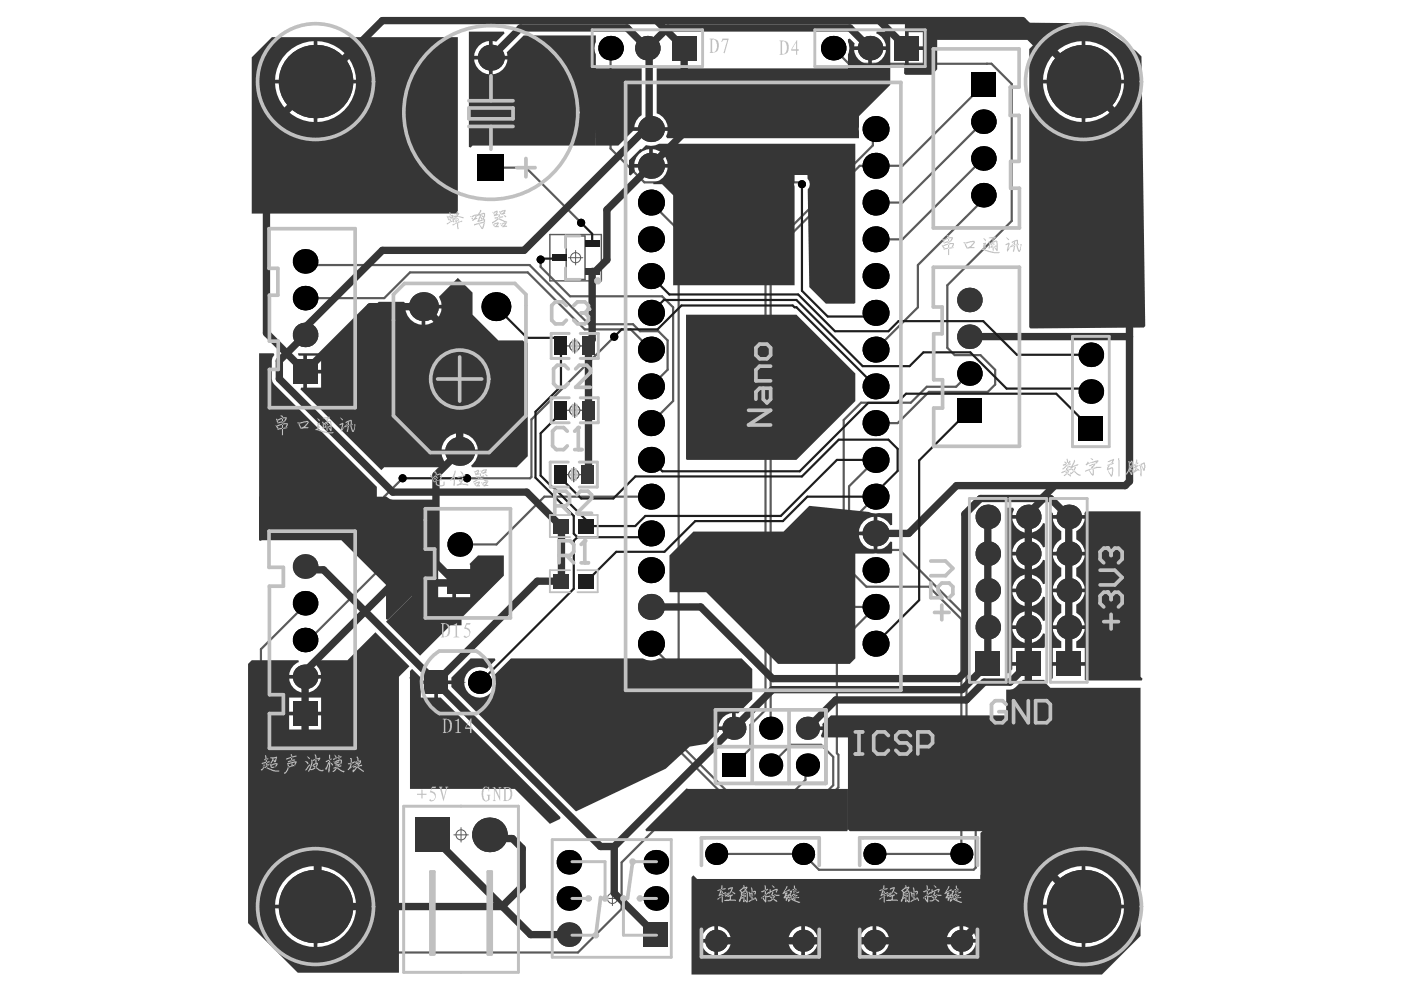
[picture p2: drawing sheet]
<svg xmlns="http://www.w3.org/2000/svg" width="297mm" height="210mm" viewBox="0 0 297 210" stroke-linecap="round" stroke-linejoin="round" font-family="sans-serif">
<g fill="none" stroke="#5a5a5a" stroke-width=".21">
<path d="M102.6 23.9h3M104.1 22.3v3.1M120.5 54.6h3.1M122 53.1v3.1M97.5 78.8v3.1M120.3 73.3h3.1M121.9 71.8v3.1M95.9 80.4h3.1M120.3 87h3.1M121.6 99.1v3.1M121.9 85.5v3M120.1 100.6h3.1"/>
<path d="M95.5 144.7h3.1M97.1 143.1v3.1M96.2 177h3.1M97.8 175.5v3M128.3 190.5h3.1M129.8 189v3"/>
<circle cx="104.1" cy="23.9" r="1.07"/>
<circle cx="122" cy="54.6" r="1.07"/>
<circle cx="121.9" cy="73.3" r="1.07"/>
<circle cx="97.5" cy="80.4" r="1.07"/>
<circle cx="121.9" cy="87" r="1.07"/>
<circle cx="121.7" cy="100.6" r="1.07"/>
<circle cx="97.1" cy="144.7" r="1.07"/>
<circle cx="97.8" cy="177" r="1.07"/>
<circle cx="129.8" cy="190.5" r="1.07"/>
</g>
<path d="M116.6 49.7h10.9v9.8h-10.9zM120 50h4v9.2h-4z" fill="none" stroke="#5a5a5a" stroke-width=".31"/>
<path d="M96.3 123.2l-.4 .4M64.7 142.3v1.2M105 177.8h3.6" fill="none" stroke="#363636" stroke-width="1.6"/>
<g fill="none" stroke="#5a5a5a" stroke-width=".47">
<path d="M64.7 55.4l.8 .8M114.6 55v1.6M135.7 70.2h3.9M112.7 101.1l-.3 .3M64.7 135.7h.8M64.7 127.9v.4M138 136.5v.4M180 120.6l3.7 3.8M159.1 158.7l-3.5 3.5M174.1 157.9l2.6 2.6M177.4 159.7l.4 .3M163.4 161.8v.4"/>
<path d="M171.2 162.2l-.4 .4"/>
</g>
<circle cx="180" cy="120.7" r=".23" fill="#5a5a5a"/>
<g fill="none" stroke="#5a5a5a" stroke-width=".47">
<path d="M129.5 10.2v21.3l7.1 7.2h33.4M176.7 10.2l3.3 3.3h30.2l4.3 4.3v29l-13.6 13.7v13.2l1.5 1.6h5.5l3.1 3.1v3.1l-1.6 1.6h-12.5l-6.6 6.6h-4.7M208.5 18l-17.2 17.2h-9l-18.9 18.8v100.4M209.3 13.5h-.1M104.1 35.5h7.4l11.7 11.7M185.6 27.4l-.5 .5v2.9l-22.8 22.8v96.9l-3.2 3.2v5M208.5 25.8l-17.2 17.1h-5.7M208.5 33.6l-17.2 17.1h-5.7M65.5 56.2h46.8l12.5 12.5h9.4l1.5 1.5M114.6 56.6l6.3 6.2h19.5l2.3 2.4v19.8l-4.7 4.7M138 42.9l5.9 5.9v108.7l12.1 12.1h10.5l4.3-4.2v-2.8M208.5 41.4v.9l-13.9 13.9v9l-9 8.9"/>
<path d="M64.7 63.2h16.8l5.4-5.4h25l12.1 12h9.7l4.3 4.3M130.2 71.4l-17.5 17.5v12.2M139.6 70.2l1.9 2v6.2l-3.5 3.5M205.5 79.2l-2.8 2.8h-6.2l-3.4 3.4h-10.5l-3.7 3.7v38.3l1.3 1.3h5.4l-8.2 8.2v22.8M185.6 97.5l-5.6 5.6v17.5M85.4 101.4l-3.9 3.9v14.4l-16 16M99 101.4h13.4M138 105.3h-22.6l-10.1 10.1h-9M185.6 105.3l-4.5 4.5v6.3l.6 .5h9l14.2 14.2v25.9l2 2v25.3l-.5 .4h-32.8l-3.3-3.3h-18.5M64.7 128.3l-9.4 9.3v59.7l4.7 4.7h62.5l9.3-9.3v-9.8l11.1-11.1h30l4.9-4.9v-6.9M138 136.9l4.8 4.7v16.4l12.7 12.7h16.9l4.3-4.2v-6M183.7 124.4h13.2l6.9 6.9v49.8h-18.4"/>
<path d="M174.1 157.9h-6.4l-4.3 4.3"/>
</g>
<path d="M139.2 4.4l5.9 5.8v17.9l-7.1 7.1M186.4 4.4l5.9 5.8M205.5 71.4h34M185.6 113.1h7.1l10.1-10.1h35.8l.9-.9v-75.1l-22.7-22.6h-135.7l-13 12.9h-1.2l-10.4 10.4v42.9l8.2 8.2 13.8-13.8h11.3l7.7 7.7v23l-5.1 5v18.7l3.9 3.8M223.6 103l-2.4 2.4v.3l-3.2 3.2v76.4l-14.2 14.2h-52M95.9 123.6h-12.5l-18.7 18.7M64.7 143.5v21.8l2.7 2.7v23.7l-.5 .5h39.5l4.3-4.3v-8l-2.1-2.1M218 153.2l-1.2 1.2M104.3 177.8h.7M104.6 176.2l-.8 .8M218 180.5l11.7 11.7" fill="none" stroke="#363636" stroke-width="1.6"/>
<g fill="#000">
<circle cx="170" cy="39.1" r=".86"/>
<circle cx="114.6" cy="55" r=".86"/>
<circle cx="123.2" cy="47.2" r=".86"/>
<circle cx="130.2" cy="71.4" r=".86"/>
<circle cx="85.4" cy="101.4" r=".86"/>
<circle cx="99" cy="101.4" r=".86"/>
<circle cx="163.4" cy="154.4" r="2.45"/>
<circle cx="163.4" cy="162.2" r="2.45"/>
</g>
<path d="M62.1 76.2h5.2v5.2h-5.2z" fill-rule="evenodd" fill="#363636"/>
<circle cx="138" cy="128.7" r="2.76" fill="#363636"/>
<g fill="#000">
<circle cx="138" cy="66.3" r="2.76"/>
<circle cx="138" cy="97.5" r="2.76"/>
</g>
<circle cx="138" cy="35.2" r="2.76" fill="#363636"/>
<circle cx="129.5" cy="10.2" r="2.61" fill="#000"/>
<circle cx="137.3" cy="10.2" r="2.61" fill="#363636"/>
<path d="M142.4 7.6h5.3v5.2h-5.3z" fill-rule="evenodd" fill="#363636"/>
<g fill="#000">
<circle cx="185.6" cy="35.2" r="2.76"/>
<circle cx="185.6" cy="66.3" r="2.76"/>
<circle cx="185.6" cy="97.5" r="2.76"/>
<circle cx="185.6" cy="128.7" r="2.76"/>
</g>
<circle cx="184.5" cy="10.2" r="2.61" fill="#363636"/>
<path d="M189.7 7.6h5.2v5.2h-5.2z" fill-rule="evenodd" fill="#363636"/>
<circle cx="208.5" cy="41.4" r="2.61" fill="#000"/>
<path d="M62.1 148.7h5.2v5.2h-5.2z" fill-rule="evenodd" fill="#363636"/>
<circle cx="64.7" cy="143.5" r="2.61" fill="#363636"/>
<circle cx="64.7" cy="127.9" r="2.61" fill="#000"/>
<g fill="#363636">
<circle cx="64.7" cy="120.1" r="2.61"/>
<circle cx="64.7" cy="71" r="2.61"/>
</g>
<g fill="#000">
<circle cx="64.7" cy="55.4" r="2.61"/>
<circle cx="64.7" cy="63.2" r="2.61"/>
</g>
<g fill="#363636">
<path d="M87.9 173.3h7.4v7.4h-7.4z" fill-rule="evenodd"/>
<path d="M90 142.2h4.9v4.9h-4.9z" fill-rule="evenodd"/>
<path d="M94.8 120.6h5.3v5.2h-5.3z" fill-rule="evenodd"/>
</g>
<circle cx="97.5" cy="115.4" r="2.61" fill="#000"/>
<g fill="#363636">
<circle cx="97.5" cy="95.7" r="3.1"/>
<circle cx="89.8" cy="65" r="3.1"/>
</g>
<circle cx="120.6" cy="190.5" r="2.61" fill="#000"/>
<circle cx="120.6" cy="198.2" r="2.61" fill="#363636"/>
<g fill="#000">
<circle cx="105.1" cy="65" r="3.1"/>
<circle cx="139.1" cy="190.5" r="2.61"/>
</g>
<path d="M136.4 195.6h5.3v5.2h-5.3z" fill-rule="evenodd" fill="#363636"/>
<g fill="#000">
<circle cx="138" cy="50.7" r="2.76"/>
<circle cx="138" cy="42.9" r="2.76"/>
<circle cx="138" cy="74.1" r="2.76"/>
<circle cx="138" cy="89.7" r="2.76"/>
<circle cx="138" cy="81.9" r="2.76"/>
<circle cx="138" cy="105.3" r="2.76"/>
<circle cx="138" cy="113.1" r="2.76"/>
<circle cx="138" cy="120.9" r="2.76"/>
</g>
<g fill="#363636">
<circle cx="138" cy="27.4" r="2.76"/>
<circle cx="170.3" cy="199.5" r="2.34"/>
</g>
<circle cx="170.3" cy="181.1" r="2.34" fill="#000"/>
<g fill="#363636">
<circle cx="171.2" cy="154.4" r="2.45"/>
<circle cx="155.6" cy="154.4" r="2.45"/>
<circle cx="185.4" cy="199.5" r="2.34"/>
</g>
<circle cx="185.4" cy="181.1" r="2.34" fill="#000"/>
<circle cx="185.6" cy="113.1" r="2.76" fill="#363636"/>
<g fill="#000">
<circle cx="185.6" cy="27.4" r="2.76"/>
<circle cx="185.6" cy="42.9" r="2.76"/>
<circle cx="185.6" cy="50.7" r="2.76"/>
<circle cx="185.6" cy="74.1" r="2.76"/>
<circle cx="185.6" cy="89.7" r="2.76"/>
<circle cx="185.6" cy="81.9" r="2.76"/>
<circle cx="185.6" cy="105.3" r="2.76"/>
<circle cx="185.6" cy="120.9" r="2.76"/>
</g>
<circle cx="203.8" cy="199.5" r="2.34" fill="#363636"/>
<circle cx="203.8" cy="181.1" r="2.34" fill="#000"/>
<g fill="#363636">
<path d="M215.4 138.2h5.2v5.2h-5.2z" fill-rule="evenodd"/>
<path d="M206.8 138.2h5.2v5.2h-5.2z" fill-rule="evenodd"/>
</g>
<g fill="#363636">
<circle cx="218" cy="117.4" r="2.61"/>
<circle cx="218" cy="125.2" r="2.61"/>
<circle cx="209.4" cy="117.4" r="2.61"/>
<circle cx="209.4" cy="125.2" r="2.61"/>
<circle cx="205.5" cy="63.6" r="2.61"/>
<circle cx="205.5" cy="71.4" r="2.61"/>
</g>
<g fill="#000">
<circle cx="208.5" cy="25.8" r="2.61"/>
<circle cx="205.5" cy="79.2" r="2.61"/>
<circle cx="231.3" cy="75.2" r="2.61"/>
</g>
<g fill="#000">
<path d="M205.9 15.4h5.2v5.2h-5.2z" fill-rule="evenodd"/>
<path d="M228.7 88.2h5.2v5.2h-5.2z" fill-rule="evenodd"/>
</g>
<circle cx="66.9" cy="192.2" r="7.8" fill="#363636"/>
<circle cx="64.7" cy="135.7" r="2.61" fill="#000"/>
<circle cx="66.9" cy="17.3" r="7.8" fill="#363636"/>
<circle cx="120.6" cy="182.8" r="2.61" fill="#000"/>
<path d="M101.3 32.8h5.5v5.5h-5.5z" fill-rule="evenodd" fill="#000"/>
<circle cx="104.1" cy="12.2" r="2.76" fill="#363636"/>
<g fill="#000">
<circle cx="138" cy="58.5" r="2.76"/>
<circle cx="185.6" cy="58.5" r="2.76"/>
<circle cx="138" cy="136.5" r="2.76"/>
<circle cx="185.6" cy="136.5" r="2.76"/>
<circle cx="171.2" cy="162.2" r="2.45"/>
<circle cx="139.1" cy="182.8" r="2.61"/>
</g>
<path d="M153.1 159.7h5v5h-5z" fill-rule="evenodd" fill="#000"/>
<g fill="#363636">
<circle cx="218" cy="109.6" r="2.61"/>
<circle cx="218" cy="133" r="2.61"/>
<circle cx="209.4" cy="109.6" r="2.61"/>
<circle cx="209.4" cy="133" r="2.61"/>
</g>
<path d="M202.9 84.4h5.2v5.2h-5.2z" fill-rule="evenodd" fill="#000"/>
<g fill="#000">
<circle cx="176.7" cy="10.2" r="2.61"/>
<circle cx="208.5" cy="33.6" r="2.61"/>
<circle cx="231.3" cy="83" r="2.61"/>
</g>
<circle cx="103.8" cy="177" r="3.7" fill="#363636"/>
<circle cx="101.7" cy="144.7" r="2.45" fill="#000"/>
<circle cx="151.8" cy="199.5" r="2.34" fill="#363636"/>
<circle cx="151.8" cy="181.1" r="2.34" fill="#000"/>
<path d="M224 138.2h5.2v5.2h-5.2z" fill-rule="evenodd" fill="#363636"/>
<g fill="#363636">
<path d="M207.9 176.6l4.3-4.3h5.8v9.4l.4 .4-4.3 4.3h-6.2z"/>
<path d="M54.9 105.3h27.1l.7 .5 .6 .1h9.1v14.1l.5 .5v.3l-10.7 10.6-.4-.1v-7.3l-9.4-9.5h-17.5z"/>
<path d="M54.9 74.9h3.1l.2 .4-.4 .6-.2 .6v3.8l.2 .6 .3 .6 21.8 21.7v10.7h-23.8l-.8 .8-.4-.2z"/>
<path d="M171.2 154h3.2l-.1-.5 1.9-1.8h36.7l.8 .6v23.9h-33.5l-.4-.4v-19.4h-5.6l-.1-.4 .3-1.2h-3.2z"/>
<path d="M145.4 66.7h23.5l12.4 12.5v5.8l-12.4 12.5h-23.1l-.4-.1z"/>
<path d="M136.8 175.9l8.8-8.7 .2 .1h34v8.5l-.2 .4h-42.6z"/>
<path d="M63.2 74.9h6.2l10.9-10.9h5.3l.4 .4-.1 .2h7.7l-.1-.6-.5-1.1 4.1-4 3.1 3.1v4.7l5.5 5.5h5.1l.6 .4 .5 .1v24l-2.3 2.4h-9.6l-.1-.4a3.5 3.5 0 0 0 1.4-2.6h-7.7a3.5 3.5 0 0 0 1.4 2.6l-.1 .4h-13.4l-.6 .6-17.2-17.2 .2-.3h.4v-6.8h-.9l-.2-.4zM90.2 65.4v3.4a3.7 3.7 0 0 0 3.4-3.4zM85.9 65.4a3.7 3.7 0 0 0 3.5 3.4v-3.4zM65.1 75.4v3h3v-3zM65.1 79.2v3h3v-3zM97.9 91.9v3.4h3.4a3.7 3.7 0 0 0-3.4-3.4zM94.7 93l-.6 .8-.5 1.5h3.5v-3.4l-1.6 .4z"/>
<path d="M87.3 120.5h5.6v2.3h6.8l-.1-3.2 1.8-1.8h5.4v4.3l-8.9 8.9v1.6h-2.4l-6.4 6.4-7.3-7.2 5.5-5.5zM96.7 123.6v3h3v-3zM92.9 123.6v3h3v-3z"/>
<path d="M99.4 6.7h7.4l.2 .4-1.8 1.8-.8-.2v3.1h3.2l-.2-.7 3.6-3.6h15.3v1.4a3.1 3.1 0 0 0 0 2.6v19.4h-26.1l-.4 .4-.4-.2zM101.5 9.7l-.5 .7-.5 1.4h3.2v-3.1l-1.4 .4zM104.4 12.6v3.1a3.4 3.4 0 0 0 3.2-3.1zM100.5 12.6a3.4 3.4 0 0 0 3.2 3.1v-3.1z"/>
<path d="M53.4 12.2l4.3-4.3h39.4v37.4h-43.7zM67.3 8.7v8.2h8.2a8.5 8.5 0 0 0-8.2-8.2zM60.8 11.2a8.5 8.5 0 0 0-2.5 5.7h8.2v-8.2a8.4 8.4 0 0 0-5.7 2.5zM67.3 17.7v8.2a8.5 8.5 0 0 0 8.2-8.2zM58.3 17.7a8.5 8.5 0 0 0 8.2 8.2v-8.2z"/>
<path d="M141.9 117.8l5.1-5.1h19.1l5.5-5.4 12.6 1.2a4.7 4.7 0 0 0 2.6 .3h2.3v2.5l-.3 .1a3.4 3.4 0 0 0-2.8-1.8v7a3.4 3.4 0 0 0 2.8-1.8l.3 .1 .1 2.1-.2 .4h-7.7v22.2l-1.1 1.2h-15.2l-15.3-15.2h-7.8zM183.1 110.6l-.6 .7-.4 1.4h3.1v-3.1l-1.4 .4zM182.1 113.5a3.4 3.4 0 0 0 3.1 3.1v-3.1z"/>
<path d="M52.6 140.8l.8-.8h9.9l.1 .4a3.2 3.2 0 0 0-2.1 2.7h6.8a3.2 3.2 0 0 0-2.1-2.7l.1-.4h7.6l5.9-5.9 7.2 7.2-2.2 2.2v62.7h-21.5l-10.5-10.5zM65.1 143.9v3a3.3 3.3 0 0 0 3-3zM61.3 143.9a3.3 3.3 0 0 0 3 3v-3zM65.1 147.9v3h3v-3zM61.3 147.9v3h3v-3zM65.1 151.7v3h3v-3zM61.3 151.7v3h3v-3zM67.3 183.6v8.2h8.2a8.5 8.5 0 0 0-8.2-8.2zM60.8 186.1a8.5 8.5 0 0 0-2.5 5.7h8.2v-8.2a8.4 8.4 0 0 0-5.7 2.5zM67.3 192.6v8.2a8.5 8.5 0 0 0 8.2-8.2zM58.3 192.6a8.5 8.5 0 0 0 8.2 8.2v-8.2z"/>
<path d="M222.7 108.8l.3-.2 .3 .3-.1 .3h6.8l-.1-.4 .3-.4h11.6v35.1l.4 .4-.1 .4h-11.8l-.3-.1v-3h-6.8v2.6l-.5 .1zM223.2 110a3.2 3.2 0 0 0 1.8 2.6v1.8a3.2 3.2 0 0 0-1.8 2.6h6.8a3.2 3.2 0 0 0-1.8-2.6v-1.8a3.2 3.2 0 0 0 1.8-2.6zM223.2 117.8a3.2 3.2 0 0 0 1.8 2.6v1.8a3.2 3.2 0 0 0-1.8 2.6h6.8a3.2 3.2 0 0 0-1.8-2.6v-1.8a3.2 3.2 0 0 0 1.8-2.6zM223.2 125.6a3.2 3.2 0 0 0 1.8 2.6v1.8a3.2 3.2 0 0 0-1.8 2.6h6.8a3.2 3.2 0 0 0-1.8-2.6v-1.8a3.2 3.2 0 0 0 1.8-2.6zM223.2 133.4a3.2 3.2 0 0 0 1.8 2.6v1.4h-1.8v3h6.8v-3h-1.8v-1.4a3.2 3.2 0 0 0 1.8-2.6z"/>
<path d="M125.6 14.9l.3-.4h10.1v9.9a3.3 3.3 0 0 0-1.5 2.6h7a3.4 3.4 0 0 0-2.3-3v-9.5h40.6v-3a3.1 3.1 0 0 0 0-2.6v-.6l.4-.1 1 1-.1 .6h6.7a3.2 3.2 0 0 0-2-2.7l.1-.4h2.9v11.3l-6.7 6.6v4.7h-40.6l-.3-.4 .3-1.2h-7.3l-3.1 3.2h-4.8zM184.9 10.6v3a3.3 3.3 0 0 0 2.9-3zM181.1 10.6a3.3 3.3 0 0 0 3 3v-3z"/>
<path d="M86.9 142.3l.5-.5 1.8 1.9v.6h6.5v-.6l4.1-4.1h5.1l.1 .4-1.8 1.8a3.3 3.3 0 0 0-4.7 2.3 3.3 3.3 0 0 0 3.6 3.8 3.3 3.3 0 0 0 2.5-4.6l3.7-3.7h28a3.5 3.5 0 0 0 3.4 0h17.5l2.3 2.2v6.5l-3 3-.5-.1v3.2h-.4v.4h-3.2v.3l-2.6 2.6-3.6 .6-5 4.7-19.1 9-26.4-26.3v-.6h-2.8v2.8h.5l25.4 25.3v.4l-2.2 1.1-7.4-7.4h-22.3v-23.4l-.1-.1zM89.2 145.1v2.8h2.9v-2.8zM153.3 152.1l-.5 .7-.4 1.2h2.8v-2.8l-1.2 .4z"/>
<path d="M191.9 4.6l40.6 .4 8.3 5.8 1.2 1.2 .8 57.1-.3 .3-24 .2-.3-.2v-59l.8-.8-1.2-1.1h-19.1v6.2l-1.2 1.2h-5.5l-.3-.3v-2h.2zM192.7 6.8v3h3v-3zM192.7 10.6v3h3v-3zM230.1 8.7v8.2h8.2a8.5 8.5 0 0 0-8.2-8.2zM223.6 11.2a8.5 8.5 0 0 0-2.5 5.7h8.2v-8.2a8.4 8.4 0 0 0-5.7 2.5zM230.1 17.7v8.2a8.5 8.5 0 0 0 8.2-8.2zM221.1 17.7a8.5 8.5 0 0 0 8.2 8.2v-8.2z"/>
<path d="M133.4 34l2.3-2.4h.4l.9-.8a3.4 3.4 0 0 0 2.7-.3h41.6v33.8l-.3 .1h-5.9l-3.5-3.5-.4-20.7a1.64 1.64 0 0 0 0-2.3v-.8h-2.7l-.1 2 .1 .5v20.9h-25.8v-19.1l-2.3-2.3h-1.9v-.4a3.4 3.4 0 0 0 3-3.2h-7l.1 .8-.9 .9-.3-.1zM138.4 31.6v3.2h3.1a3.4 3.4 0 0 0-3.1-3.2zM135.5 32.6l-.6 .8-.4 1.4h3.1v-3.2l-1.4 .5z"/>
<path d="M213.3 107.6h1.5l.2 .4-.4 1.2h3.4v.4h.4v3.4a3.2 3.2 0 0 0 2.7-2.1l.4 .1v5l-.4 .1a3.2 3.2 0 0 0-2.7-2.1v6.7a3.2 3.2 0 0 0 2.7-2l.4 .1v5l-.4 .1a3.2 3.2 0 0 0-2.7-2.1v6.7a3.2 3.2 0 0 0 2.7-2l.4 .1v5h-.4a3.2 3.2 0 0 0-2.7-2v6.7a3.2 3.2 0 0 0 2.7-2l.4 .1v2.6l-.1 .4h-3v6.8h3l.1 .5 1.2 1.1h19.1v52.6l-8.2 8.2h-87v-20.6l.4-.4 .8 .8h60.1v-.8l6.6-6.6-1.2-1.2v-31.6l1.5-.1 2.1-1.9h.7v-3h-3v.7l-.9 .9-.4-.2zM214.6 110a3.3 3.3 0 0 0 3 3v-3zM215.6 115l-.5 .7-.5 1.3h3v-3l-1.3 .4zM214.6 117.8a3.3 3.3 0 0 0 3 2.9v-2.9zM215.6 122.8l-.5 .7-.5 1.3h3v-3l-1.3 .4zM214.6 125.6a3.3 3.3 0 0 0 3 2.9v-2.9zM215.6 130.6l-.5 .7-.5 1.3h3v-3l-1.3 .4zM214.6 133.4a3.3 3.3 0 0 0 3 2.9v-2.9zM214.6 137.4v3h3v-3zM230.1 183.6v8.2h8.2a8.5 8.5 0 0 0-8.2-8.2zM223.6 186.1a8.5 8.5 0 0 0-2.5 5.7h8.2v-8.2a8.4 8.4 0 0 0-5.7 2.5zM204.2 196.4v2.7h2.7a3 3 0 0 0-2.7-2.7zM201.6 197.2l-.5 .7-.4 1.2h2.7v-2.7l-1.1 .3zM185.8 196.4v2.7h2.7a3 3 0 0 0-2.7-2.7zM183.2 197.2l-.5 .7-.4 1.2h2.7v-2.7l-1.2 .3zM170.7 196.4v2.7h2.7a3 3 0 0 0-2.7-2.7zM168 197.2l-.5 .7-.3 1.2h2.7v-2.7l-1.2 .3zM152.2 196.4v2.7h2.7a3 3 0 0 0-2.7-2.7zM149.6 197.2l-.5 .7-.4 1.2h2.7v-2.7l-1.1 .3zM230.1 192.6v8.2a8.5 8.5 0 0 0 8.2-8.2zM221.1 192.6a8.5 8.5 0 0 0 8.2 8.2v-8.2zM204.2 199.9v2.7a3 3 0 0 0 2.7-2.7zM200.7 199.9a3 3 0 0 0 2.7 2.7v-2.7zM185.8 199.9v2.7a3 3 0 0 0 2.7-2.7zM182.3 199.9a3 3 0 0 0 2.7 2.7v-2.7zM170.7 199.9v2.7a3 3 0 0 0 2.7-2.7zM167.2 199.9a3 3 0 0 0 2.7 2.7v-2.7zM152.2 199.9v2.7a3 3 0 0 0 2.7-2.7zM148.7 199.9a3 3 0 0 0 2.7 2.7v-2.7z"/>
<circle cx="226.6" cy="117.4" r="2.61"/>
<circle cx="226.6" cy="125.2" r="2.61"/>
<circle cx="229.7" cy="192.2" r="7.8"/>
<circle cx="226.6" cy="109.6" r="2.61"/>
<circle cx="226.6" cy="133" r="2.61"/>
<circle cx="229.7" cy="17.3" r="7.8"/>
</g>
<path d="M64.7 151.3l-.4 .4" fill="none" stroke="#363636" stroke-width="1.2"/>
<path d="M114.8 54.8l-.2 .2M101.7 144.7h.1" fill="none" stroke="#1e1e1e" stroke-width=".47"/>
<circle cx="119" cy="123.2" r=".78" fill="#363636"/>
<path d="M122.4 113.9l-.8 .8" fill="none" stroke="#1e1e1e" stroke-width=".47"/>
<circle cx="119" cy="111.5" r=".78" fill="#363636"/>
<path d="M118.9 111.5h.1" fill="none" stroke="#363636" stroke-width="1.6"/>
<path d="M118.6 54.6l-.2 .2M117.8 71.6l1.1 1.2v.5M118.9 87v.6M117.1 103.3h.2M124.3 110.2v1.3M124.3 123.2h.1" fill="none" stroke="#1e1e1e" stroke-width=".47"/>
<circle cx="124.8" cy="87" r=".78" fill="#363636"/>
<path d="M137.3 10.2l.3 .4M137.6 27l.4 .4h-1.1M59.2 76.5v3.8M64.7 69.4v1.6M125.6 72l-.8 .8v.5M119 111.5v11.7M64.7 120.1l.7 .7M155.3 154.4h.3" fill="none" stroke="#363636" stroke-width="1.6"/>
<g fill="none" stroke="#1e1e1e" stroke-width=".47">
<path d="M123.2 47.2l2.4 2.4M118.9 73.3v8.6M131.8 69.8l-1.6 1.6M140.7 63.6l-2.7 2.7M168.1 64.8l.4 .3h.4M113.5 87.3v14M114.6 91.9v8.9M138 97.5l2.4 2.4M190.3 95.2v4.6M230.7 82.4l.5 .7M118.7 100.6v.6M121.6 113.1l.8 .8"/>
<path d="M121.6 114.7v10.1M134.7 101l-4.7 4.7M185.6 104.5v.8M170.3 181.1h.4"/>
</g>
<circle cx="124.8" cy="101" r=".78" fill="#363636"/>
<g fill="none" stroke="#363636" stroke-width="1.6">
<path d="M137.6 10.6v16.4M184.5 10.2l-4.3-4.3h-38.7l-4.2 4.3-4.3-4.3h-22.6l-6.3 6.3M136.9 27.4l-25.8 25.7h-30l-16.4 16.3M138 35.2l-9.3 9.3v10.6l-2.5 2.5h-.6v14.4M64.7 71l-5.5 5.5M124.8 73.3v27.7M59.2 80.3l24.1 24h28.4l7.2 7.2M209.4 109.6v31.2l-5.4 5.4h-40.2l-8.2 8.2M65.4 120.8h3.2l58.7 58.7h2.9M119 123.2h-5.1l-21.4 21.5M138 128.7h10.6l15.2 15.2h39.4l1.4-1.4v-33.5l3.3-3.3h14.8l3.9 3.9v31.2M155.3 154.4l-25.1 25.1"/>
<path d="M218 140.8l-3.8 3.8h-5.5l-3.8 3.8h-27.7l-6 6M92.1 177.8l20.4 20.4h8.1M130.2 179.5v9.8l8.9 8.9"/>
</g>
<g fill="none" stroke="#1e1e1e" stroke-width=".47">
<path d="M170 39.1v22.6l5.5 5.4h9.4l.7-.8M114.8 54.8h3.6M125.6 49.6v2.1M138 58.5l3.9 3.9h27.3l7.8 7.8h11.4l2.1-2.1h18l7.1 7.1h15.7M105.1 65l6.7 6.6h6M140.7 63.6h28.2l14 14h10l2.9-2.9h9.9l7.7 7.7h17.3M168.1 64.8h-23.6l-5.1 5h-7.6M168.9 65.1l16.7 16.8M118.9 87.6l-4.3 4.3M118.9 81.9l-5.4 5.4M185.6 97.5h-8.2l-11.9 11.9h-28.7l-2.1 2.1h-10.4M190.3 99.8l-4.7 4.7"/>
<path d="M190.3 95.2l-1.9-2h-10.6l-7.8 7.8h-35.3M205.5 87l-10.6 10.6v29.6l-9.3 9.3M231.3 90.8l-7.4-7.3h-31.8l-2 1.9h-6l-14.5 14.5h-29.2M85.4 101.4h13.6M113.5 101.3l8.1 8.1v3.7M114.6 100.8l2.5 2.5M117.3 103.3l7 6.9M118.7 101.2l4.5 4.5h6.8M138 113.1l-.8 .8h-14.8M185.6 105.3h-14.4l-5.2 5.2h-18.6l-6.5 6.5h-10.2l-6.3 6.2M121.6 124.8l-19.8 19.9"/>
</g>
<path d="M67 192.1l-.1 .1" fill="none" stroke="#363636" stroke-width="1.2"/>
<g fill="#000">
<circle cx="170" cy="39.1" r=".86"/>
<circle cx="114.6" cy="55" r=".86"/>
<circle cx="123.2" cy="47.2" r=".86"/>
<circle cx="130.2" cy="71.4" r=".86"/>
<circle cx="85.4" cy="101.4" r=".86"/>
<circle cx="99" cy="101.4" r=".86"/>
<circle cx="163.4" cy="154.4" r="2.45"/>
<circle cx="163.4" cy="162.2" r="2.45"/>
</g>
<path d="M62.1 76.2h5.2v5.2h-5.2z" fill-rule="evenodd" fill="#363636"/>
<circle cx="138" cy="128.7" r="2.76" fill="#363636"/>
<g fill="#000">
<circle cx="138" cy="66.3" r="2.76"/>
<circle cx="138" cy="97.5" r="2.76"/>
</g>
<circle cx="138" cy="35.2" r="2.76" fill="#363636"/>
<circle cx="129.5" cy="10.2" r="2.61" fill="#000"/>
<circle cx="137.3" cy="10.2" r="2.61" fill="#363636"/>
<path d="M142.4 7.6h5.3v5.2h-5.3z" fill-rule="evenodd" fill="#363636"/>
<g fill="#000">
<circle cx="185.6" cy="35.2" r="2.76"/>
<circle cx="185.6" cy="66.3" r="2.76"/>
<circle cx="185.6" cy="97.5" r="2.76"/>
<circle cx="185.6" cy="128.7" r="2.76"/>
</g>
<circle cx="184.5" cy="10.2" r="2.61" fill="#363636"/>
<path d="M189.7 7.6h5.2v5.2h-5.2z" fill-rule="evenodd" fill="#363636"/>
<circle cx="208.5" cy="41.4" r="2.61" fill="#000"/>
<path d="M62.1 148.7h5.2v5.2h-5.2z" fill-rule="evenodd" fill="#363636"/>
<circle cx="64.7" cy="143.5" r="2.61" fill="#363636"/>
<circle cx="64.7" cy="127.9" r="2.61" fill="#000"/>
<g fill="#363636">
<circle cx="64.7" cy="120.1" r="2.61"/>
<circle cx="64.7" cy="71" r="2.61"/>
</g>
<g fill="#000">
<circle cx="64.7" cy="55.4" r="2.61"/>
<circle cx="64.7" cy="63.2" r="2.61"/>
</g>
<g fill="#363636">
<path d="M87.9 173.3h7.4v7.4h-7.4z" fill-rule="evenodd"/>
<path d="M90 142.2h4.9v4.9h-4.9z" fill-rule="evenodd"/>
<path d="M94.8 120.6h5.3v5.2h-5.3z" fill-rule="evenodd"/>
</g>
<circle cx="97.5" cy="115.4" r="2.61" fill="#000"/>
<g fill="#363636">
<circle cx="97.5" cy="95.7" r="3.1"/>
<circle cx="89.8" cy="65" r="3.1"/>
</g>
<circle cx="120.6" cy="190.5" r="2.61" fill="#000"/>
<circle cx="120.6" cy="198.2" r="2.61" fill="#363636"/>
<g fill="#000">
<circle cx="105.1" cy="65" r="3.1"/>
<circle cx="139.1" cy="190.5" r="2.61"/>
</g>
<path d="M136.4 195.6h5.3v5.2h-5.3z" fill-rule="evenodd" fill="#363636"/>
<g fill="#000">
<circle cx="138" cy="50.7" r="2.76"/>
<circle cx="138" cy="42.9" r="2.76"/>
<circle cx="138" cy="74.1" r="2.76"/>
<circle cx="138" cy="89.7" r="2.76"/>
<circle cx="138" cy="81.9" r="2.76"/>
<circle cx="138" cy="105.3" r="2.76"/>
<circle cx="138" cy="113.1" r="2.76"/>
<circle cx="138" cy="120.9" r="2.76"/>
</g>
<g fill="#363636">
<circle cx="138" cy="27.4" r="2.76"/>
<circle cx="170.3" cy="199.5" r="2.34"/>
</g>
<circle cx="170.3" cy="181.1" r="2.34" fill="#000"/>
<g fill="#363636">
<circle cx="171.2" cy="154.4" r="2.45"/>
<circle cx="155.6" cy="154.4" r="2.45"/>
<circle cx="185.4" cy="199.5" r="2.34"/>
</g>
<circle cx="185.4" cy="181.1" r="2.34" fill="#000"/>
<circle cx="185.6" cy="113.1" r="2.76" fill="#363636"/>
<g fill="#000">
<circle cx="185.6" cy="27.4" r="2.76"/>
<circle cx="185.6" cy="42.9" r="2.76"/>
<circle cx="185.6" cy="50.7" r="2.76"/>
<circle cx="185.6" cy="74.1" r="2.76"/>
<circle cx="185.6" cy="89.7" r="2.76"/>
<circle cx="185.6" cy="81.9" r="2.76"/>
<circle cx="185.6" cy="105.3" r="2.76"/>
<circle cx="185.6" cy="120.9" r="2.76"/>
</g>
<circle cx="203.8" cy="199.5" r="2.34" fill="#363636"/>
<circle cx="203.8" cy="181.1" r="2.34" fill="#000"/>
<g fill="#363636">
<path d="M215.4 138.2h5.2v5.2h-5.2z" fill-rule="evenodd"/>
<path d="M206.8 138.2h5.2v5.2h-5.2z" fill-rule="evenodd"/>
</g>
<g fill="#363636">
<circle cx="218" cy="117.4" r="2.61"/>
<circle cx="218" cy="125.2" r="2.61"/>
<circle cx="209.4" cy="117.4" r="2.61"/>
<circle cx="209.4" cy="125.2" r="2.61"/>
<circle cx="205.5" cy="63.6" r="2.61"/>
<circle cx="205.5" cy="71.4" r="2.61"/>
</g>
<g fill="#000">
<circle cx="208.5" cy="25.8" r="2.61"/>
<circle cx="205.5" cy="79.2" r="2.61"/>
<circle cx="231.3" cy="75.2" r="2.61"/>
</g>
<g fill="#000">
<path d="M205.9 15.4h5.2v5.2h-5.2z" fill-rule="evenodd"/>
<path d="M228.7 88.2h5.2v5.2h-5.2z" fill-rule="evenodd"/>
</g>
<circle cx="66.9" cy="192.2" r="7.8" fill="#363636"/>
<circle cx="64.7" cy="135.7" r="2.61" fill="#000"/>
<circle cx="66.9" cy="17.3" r="7.8" fill="#363636"/>
<circle cx="120.6" cy="182.8" r="2.61" fill="#000"/>
<path d="M101.3 32.8h5.5v5.5h-5.5z" fill-rule="evenodd" fill="#000"/>
<circle cx="104.1" cy="12.2" r="2.76" fill="#363636"/>
<g fill="#000">
<circle cx="138" cy="58.5" r="2.76"/>
<circle cx="185.6" cy="58.5" r="2.76"/>
<circle cx="138" cy="136.5" r="2.76"/>
<circle cx="185.6" cy="136.5" r="2.76"/>
<circle cx="171.2" cy="162.2" r="2.45"/>
<circle cx="139.1" cy="182.8" r="2.61"/>
</g>
<path d="M153.1 159.7h5v5h-5z" fill-rule="evenodd" fill="#000"/>
<g fill="#363636">
<circle cx="218" cy="109.6" r="2.61"/>
<circle cx="218" cy="133" r="2.61"/>
<circle cx="209.4" cy="109.6" r="2.61"/>
<circle cx="209.4" cy="133" r="2.61"/>
</g>
<path d="M202.9 84.4h5.2v5.2h-5.2z" fill-rule="evenodd" fill="#000"/>
<g fill="#000">
<circle cx="176.7" cy="10.2" r="2.61"/>
<circle cx="208.5" cy="33.6" r="2.61"/>
<circle cx="231.3" cy="83" r="2.61"/>
</g>
<circle cx="103.8" cy="177" r="3.7" fill="#363636"/>
<circle cx="101.7" cy="144.7" r="2.45" fill="#000"/>
<circle cx="151.8" cy="199.5" r="2.34" fill="#363636"/>
<circle cx="151.8" cy="181.1" r="2.34" fill="#000"/>
<g fill="#363636">
<path d="M224 138.2h5.2v5.2h-5.2z" fill-rule="evenodd"/>
<path d="M117.3 121.7h3.4v3.1h-3.4z" fill-rule="evenodd"/>
</g>
<g fill="#363636">
<circle cx="226.6" cy="117.4" r="2.61"/>
<circle cx="226.6" cy="125.2" r="2.61"/>
<circle cx="229.7" cy="192.2" r="7.8"/>
<circle cx="226.6" cy="109.6" r="2.61"/>
<circle cx="226.6" cy="133" r="2.61"/>
<circle cx="229.7" cy="17.3" r="7.8"/>
</g>
<g fill="#1e1e1e">
<path d="M117.6 71.4h2.7v3.9h-2.7z" fill-rule="evenodd"/>
<path d="M117 53.9h3.1v1.4h-3.1z" fill-rule="evenodd"/>
</g>
<path d="M123.4 71.4h2.7v3.9h-2.7z" fill-rule="evenodd" fill="#363636"/>
<path d="M117.4 98.7h2.7v3.9h-2.7z" fill-rule="evenodd" fill="#1e1e1e"/>
<path d="M123.2 98.7h2.7v3.9h-2.7z" fill-rule="evenodd" fill="#363636"/>
<path d="M124 51h3.1v1.4h-3.1z" fill-rule="evenodd" fill="#1e1e1e"/>
<g fill="#363636">
<path d="M124 56.9h3.1v1.3h-3.1z" fill-rule="evenodd"/>
<path d="M117.3 110h3.4v3.1h-3.4z" fill-rule="evenodd"/>
</g>
<path d="M117.6 85h2.7v3.9h-2.7z" fill-rule="evenodd" fill="#1e1e1e"/>
<path d="M123.4 85h2.7v3.9h-2.7z" fill-rule="evenodd" fill="#363636"/>
<g fill="#1e1e1e">
<path d="M122.6 121.7h3.4v3.1h-3.4z" fill-rule="evenodd"/>
<path d="M122.6 110h3.4v3.1h-3.4z" fill-rule="evenodd"/>
</g>
<g fill="none" stroke="#c0c0c0" stroke-width=".78">
<path d="M104.1 16.1v5.3M132.6 17.5h58.4v128.9h-58.4zM197.9 10.4h18.2v8.1h-1.9v6h1.9v9.7h-1.8v5.7h1.8v8.4h-18.2zM99.4 22.9h9.4v2.3h-9.4zM99.4 26.8h9.4M99.4 21.4h9.4M104.1 26.8v4.8M109.6 35.5h3.9M111.5 33.6v3.9M57 48.5h18.3v37.9h-18.2v-8.1h1.9v-6h-1.9v-9.7h1.8v-5.7h-1.9zM197.9 56.7h18.2v37.9h-18.1v-8.1h1.8v-6h-1.8v-9.7h1.8v-5.7h-1.9zM83.4 62.4l2.4-2.3h23.4l2.3 2.3v25.8l-7.8 7.7h-12.5l-7.8-7.7z"/>
<path d="M97.5 75.7v9.3M92.8 80.4h9.3M90.2 107.9h18v23.1h-18v-8.4h2v-6.2h-2zM93.2 138h7.8M57.1 147.3v-23h3v-4h-3.1v-7.7h18.3v46.1h-18.2v-7.4h3v-4h-2.9M93.2 151.3h7.8M151.7 150.5h23.4v15.6h-23.4zM151.7 158.3h23.4M159.5 150.5v15.6M167.3 150.5v15.6M127.3 190.3l-1 8M134.1 182.7l-1.1 7.8"/>
<path d="M148.7 183.5v-5.9h25v5.9M148.7 197v5.9h25v-5.9M182.3 183.5v-5.9h24.9v5.9M182.3 197v5.9h24.9v-5.9"/>
</g>
<path d="M121.1 73.3h.4M121.5 72.2v2.3M122.2 73.3h.4M122.2 72.2v2.3M121.1 87h.4M121.3 99.5v2.3M121.5 85.8v2.4M122 99.5v2.3M122.2 87h.4M122.2 85.8v2.4M120.9 100.6h.4M122 100.6h.4" fill="none" stroke="#c0c0c0" stroke-width=".47"/>
<path d="M125.6 6.3h23.4v7.8h-23.4zM172.8 6.3h23.4v7.8h-23.4zM119.9 56.8v2.4h3.1M123 50h-3.1v2.5M227.4 71.3h7.8v23.4h-7.8zM205.5 105.7h7.8v39h-7.8zM214.1 105.7h7.8v39h-7.8zM222.7 105.7h7.8v39h-7.8zM117.1 178h25.2v25h-25.2z" fill="none" stroke="#c0c0c0" stroke-width=".61"/>
<path d="M120.9 109.2h-4.3v4.7h4.3M122.4 109.2h4.3v4.7h-4.3M120.9 120.9h-4.3v4.7h4.3M122.4 120.9h4.3v4.7h-4.3" fill="none" stroke="#c0c0c0" stroke-width=".39"/>
<g fill="none" stroke="#c0c0c0" stroke-width=".62">
<path d="M120.7 70.7h-3.8v5.3h3.8M123 70.7h3.8v5.3h-3.8M120.5 98h-3.8v5.3h3.8M120.7 84.3h-3.8v5.3h3.8M122.8 98h3.8v5.3h-3.8M123 84.3h3.8v5.3h-3.8M85.6 170.9h24.3v35.3h-24.3zM91.3 184.8h.8v17.5h-.8zM91.7 184.8v17.5M103.4 184.8h.8v17.5h-.8zM103.8 184.8v17.5M121.3 182.7h7v7.8"/>
<path d="M121.3 190.5h3.6M121.3 198.3h5M132.2 190.5v7.8h7M134.1 182.7h5.1M135.3 190.5h3.9"/>
</g>
<g fill="#c0c0c0">
<path d="M96.4 152.8l.9-.5v2.9l.5 .2h-1.3l.5-.2v-2.3h-.6z"/>
<path d="M96.1 132.5l.8-.5v2.9l.5 .3h-1.3l.5-.3v-2.2h-.5z"/>
<path d="M98.9 132.1h.9l-.2 .3h-.7l-.2 .7a1.07 1.07 0 0 1 1 1.2 1.07 1.07 0 0 1-1.3 .9 .2 .2 0 0 1 0-.4 .2 .2 0 0 1 .3 .1 .72 .72 0 0 0 .8-.3 .72 .72 0 0 0-.1-.8l-.5-.4-.5-.1z"/>
<path d="M94.4 152.6v2.6a.71 .71 0 0 0 1-.8 1.4 1.4 0 0 0-.7-1.9zM93.9 152.4h.8a1.46 1.46 0 0 1 1 2.1 1.48 1.48 0 0 1-1.8 .8h.2v-2.8h-.2z"/>
<path d="M99.6 152.8l-.8 1.5h.8zM99.8 152.3h.2v2h.2v.3h-.2v.8h-.4v-.8h-1v-.3z"/>
<path d="M94 132.3v2.6a.71 .71 0 0 0 1-.8 1.4 1.4 0 0 0-.7-1.8zM93.5 132.1h.8a1.46 1.46 0 0 1 1.1 2.1 1.48 1.48 0 0 1-1.9 .9l.2-.1v-2.7h-.2z"/>
</g>
<path d="M120.1 64.8l-.8-.8h-1.6l-.7 .8v3.1l.7 .8h1.6l.8-.8M121.6 64.8l.8-.8h1.6l.8 .8v.8" fill="none" stroke="#c0c0c0" stroke-width=".78"/>
<circle cx="124.8" cy="65.6" r=".39" fill="#c0c0c0"/>
<path d="M123.2 66.3h.8M124 66.3l.8 .8v.8l-.8 .8h-1.6l-.8-.8M124.8 65.6l-.8 .7" fill="none" stroke="#c0c0c0" stroke-width=".78"/>
<g fill="#c0c0c0">
<path d="M88.4 168.3h.9v-.9h.3v.9h.8v.2h-.8v.8h-.3v-.8h-.9z"/>
<path d="M91.6 166.8h.9l-.2 .3h-.7l-.2 .6a1.09 1.09 0 0 1 1 1.2 1.09 1.09 0 0 1-1.1 1l-.2-.1a.2 .2 0 0 1 0-.3 .2 .2 0 0 1 .3 0 .57 .57 0 0 0 .6 0 .57 .57 0 0 0 .2-.6 .95 .95 0 0 0-1.1-.9z"/>
<path d="M93.1 166.8h.7l-.2 .5 .5 1.8 .5-1.9-.2-.4h.6v.2h-.2l-.8 2.9-.7-2.7z"/>
<path d="M102.5 167l.1-.1a.75 .75 0 0 1 .9 .1l.2-.2-.1 1a.7 .7 0 0 0-.8-.8l-.3 .5v.9a1.32 1.32 0 0 0 .6 1.4h.1a.79 .79 0 0 0 .2-1.1h-.2v-.2h.7v.2h-.1v.9a.96 .96 0 0 1-1.1 .2 .96 .96 0 0 1-.6-1v-.3a1.71 1.71 0 0 1 .4-1.5z"/>
<path d="M104.4 166.9h.6l.9 2v-1.9l-.2-.1h.7l-.4 .2v2.7l-1.1-2.4v2.3l.2 .1h-.6l.2-.2v-2.4l-.1-.2z"/>
<path d="M165.8 8.8v2.6a.71 .71 0 0 0 1-.8 1.4 1.4 0 0 0-.8-1.9zM165.3 8.6h.8a1.46 1.46 0 0 1 1 2.1 1.48 1.48 0 0 1-1.8 .8h.2v-2.8h-.2z"/>
<path d="M168.8 9l-.9 1.4h.9zM168.9 8.5l.1 1.9h.3v.4h-.3v.8h-.2v-.8h-1v-.4z"/>
<path d="M58.5 88.9l.3-.1v.2l1-.5v.4l.2-.1a.54 .54 0 0 0 .3 .7l.1-.1a.24 .24 0 0 1-.3 .2 .24 .24 0 0 1-.2-.3h-.1v-.4l-.6 .2a.25 .25 0 0 0-.3 .1 .25 .25 0 0 0 .2 .4 .25 .25 0 0 0 .3-.2l.4-.1v.3h.2a.26 .26 0 0 0 .2 .2 .26 .26 0 0 0 .3-.1l.5 .1v.4l-.2 .3 .1 .2-.1 .1a.78 .78 0 0 1-1-.2v-.3a.22 .22 0 0 0-.2-.2 .22 .22 0 0 0-.2 .1l-.5 .2-.2-.1v.1l.3 .2 .1 .3 .4-.2h.3v.3l.2-.1v1a.19 .19 0 0 1 0 .3 .19 .19 0 0 1-.2 0v-1a.26 .26 0 0 0-.2-.2 .26 .26 0 0 0-.3 0l-.5 .1v-.1l.3-.1-.3 .1-.4-.7 .1-.2a.2 .2 0 0 0 .2 .2 .2 .2 0 0 0 .2-.2l.9-.2v.2l.2-.1v.5a.26 .26 0 0 0 .2 .2 .26 .26 0 0 0 .3-.1h.3h-.3l.3-.7h-.5a.17 .17 0 0 1-.2 .1 .17 .17 0 0 1-.1-.2l-.2 .1v-.3l-.4 .1a.24 .24 0 0 1-.3 0 .24 .24 0 0 1-.1-.2l-.2 .1 .3 .2-.2 .1zM58.8 89.1l.1 .1-.1-.2zM59.5 88.1h.1a.34 .34 0 0 1 .4 .1 .34 .34 0 0 1 0 .3h.8v.4l-.4 .5a.2 .2 0 0 1-.2-.2 .2 .2 0 0 1 .2-.2l.2-.3-.6 .1v-.3h-.2z"/>
<path d="M63 89.6h.5l1.3-.3a.41 .41 0 0 1 .6 .2 .41 .41 0 0 1-.3 .5l-.4 .5 .7 .1-.1 .2-1.5 .1zM63.3 89.7l.1 .2h.1l.2 .4a.36 .36 0 0 0 .3 .4 .36 .36 0 0 0 .4-.3l.2-.1 .6-.8-1.4 .3a.22 .22 0 0 1-.3 .1 .22 .22 0 0 1-.1-.3zM63.8 90.6v.1z"/>
<path d="M68.4 88.5l1.2-.1a.17 .17 0 0 1 .2 0 .17 .17 0 0 1 0 .2l-.4 .5-.1-.2 .2 .3h-.3l-.3-.3h.2a.23 .23 0 0 0 .3 0 .23 .23 0 0 0 0-.3l-1 .1zM67.3 88.7l.4 .2a.2 .2 0 0 1 .1 .2 .2 .2 0 0 1-.1 .2zM68.6 89.9l.1 .1zM68.8 90a.17 .17 0 0 1 .3-.1 .17 .17 0 0 1 0 .3l-.2 .1zM68.3 89.5a.2 .2 0 0 1 .3-.1 .2 .2 0 0 1 0 .3l.1 .2 .3-.4 .6-.2a.39 .39 0 0 1 .5 0 .39 .39 0 0 1 .1 .5l.1 1.2a.24 .24 0 0 1-.1 .4 .24 .24 0 0 1-.3-.3l-.5-.8h.4a.35 .35 0 0 0 .3-.3 .35 .35 0 0 0-.1-.4v-.2h-.2l-.6 .3a.75 .75 0 0 0-.5 1l-.1 .2a.26 .26 0 0 1-.3-.2 .26 .26 0 0 1 .1-.3v-.7zM69.1 89.7l.5 .2-.2 .4v-.4h-.3zM70.1 90.3v.1zM69.5 90.4l.5 .6 .1-.2a.22 .22 0 0 0 0-.3 .22 .22 0 0 0-.3 0zM68.7 90.5l.5-.3v.4h.2v.8a.28 .28 0 0 1-.2-.2 .28 .28 0 0 1 0-.3v-.3a.26 .26 0 0 1-.3 .1 .26 .26 0 0 1-.2-.2zM67.2 89.8l.3-.1a.19 .19 0 0 1 .3 .1 .19 .19 0 0 1-.1 .2l-.1 .3a.32 .32 0 0 1 .2 .4 .32 .32 0 0 1-.4 .3l1.4 .5 .7 .2 1.2-.1v.1l-.2 .2h-1.1l-1.8-.6-.7-.1 .1-.2 .5-.4h-.2a.2 .2 0 0 1-.2-.3 .2 .2 0 0 1 .2-.1l.2-.3-.2 .1z"/>
<path d="M72.1 88.5l.3 .1 .3 .4a.23 .23 0 0 1-.3 .1 .23 .23 0 0 1-.1-.3zM71.9 90l.6-.3a.23 .23 0 0 1 .3 .1 .23 .23 0 0 1-.1 .3l-.1 .9 .6-.8 .5-.4 .1-.3h.2v.2a.22 .22 0 0 0 0 .3 .22 .22 0 0 0 .3 0v.2h.2l.3 1.2 .3-.8v-.6a.17 .17 0 0 1 .2 0 .17 .17 0 0 1 0 .3l-.2 1a.32 .32 0 0 1-.3 .3 .32 .32 0 0 1-.3-.4l-.2-.7a.22 .22 0 0 0 0-.3 .22 .22 0 0 0-.3 0h-.3v-.3l-.5 .4 .8-.1-.3 1.4a.29 .29 0 0 1-.2-.3 .29 .29 0 0 1 .2-.3v-.7l-.4 .3-.3-.1-.4 .7a.17 .17 0 0 1-.1 .2 .17 .17 0 0 1-.2-.1l.3-1.4-.3 .1a.2 .2 0 0 1-.2 .2 .2 .2 0 0 1-.2-.2zM73.3 89.5l1-.4a.25 .25 0 0 1 .3 .1 .25 .25 0 0 1 0 .3v.4h.1a.17 .17 0 0 1 .1 .2 .17 .17 0 0 1-.3 .1l.1-.3-.3 .1 .1-.8-1 .5h-.1zM73.1 90.3v.2z"/>
<path d="M107.2 167.1v2.5a.88 .88 0 0 0 1-1.1v-.1a1.32 1.32 0 0 0-.6-1.4zM106.7 166.9h.7a1.27 1.27 0 0 1 1.1 1.8 1.43 1.43 0 0 1-1.8 1.1l.2-.1v-2.7z"/>
</g>
<path d="M118.5 117.8h2.4l.7-.8v-1.6l-.7-.7h-2.4v4.6M120.1 117.8l1.5 1.5M123.2 119.3h1.6M124 114.7v4.6" fill="none" stroke="#c0c0c0" stroke-width=".78"/>
<circle cx="124" cy="114.7" r=".39" fill="#c0c0c0"/>
<path d="M120.3 91.4l-.8-.7h-1.6l-.7 .7v3.1l.7 .8h1.6l.8-.8M121.8 95.3h1.6M122.6 90.7v4.6M124 114.7l-.8 .7" fill="none" stroke="#c0c0c0" stroke-width=".78"/>
<circle cx="122.6" cy="90.7" r=".39" fill="#c0c0c0"/>
<path d="M122.6 90.7l-.8 .7" fill="none" stroke="#c0c0c0" stroke-width=".78"/>
<g fill="#c0c0c0">
<path d="M152.9 187.8l.3-.1-.1 .8 .5-.2h.3v.2l-.3 .1-.8-.1zM152.1 188.7l.4-.2h.3v.2l.2-.1-.3 1 .3-.1v.2l.3-.1v.3l1-.7h.4l-.2 .1a.17 .17 0 0 0 .2 0 .17 .17 0 0 0 0-.2l.4-.7-.4 .1a.2 .2 0 0 1-.2 .1 .2 .2 0 0 1-.2-.2l1-.3a.25 .25 0 0 1 .1 .2 .25 .25 0 0 1-.1 .2l-.3 .8-1 .8a.21 .21 0 0 1-.3-.2 .21 .21 0 0 1 .3-.2l.5-.3-.7 .2-.5 .4h-.3v-.3l-.3 .2a.2 .2 0 0 1-.2 .1 .2 .2 0 0 1-.2-.1l.5-1.2-.3 .2a.22 .22 0 0 1-.3 0 .22 .22 0 0 1-.1-.2zM153 188.9a.28 .28 0 0 1 .3 .2 .28 .28 0 0 1 0 .3l.3-.2a.17 .17 0 0 1 .3 0 .17 .17 0 0 1 .1 .2l-.6 .2h-.1v-.2a.19 .19 0 0 1-.3 0 .19 .19 0 0 1 0-.3zM155.1 189l.6 .2 .2 .4h-.2l-.2-.1zM152.1 190.6l1.2-.6v1.4a.28 .28 0 0 1-.3-.2 .28 .28 0 0 1 0-.3v-.7l-.7 .5h-.2zM154.2 190l.9-.4 .3 .2a.57 .57 0 0 0-.4 .3 .57 .57 0 0 0 0 .6h.9l.2 .3h-2.1a.19 .19 0 0 1-.3 .1 .19 .19 0 0 1-.1-.3l.4-.1a.54 .54 0 0 0 .6 0 .54 .54 0 0 0 .1-.7 .25 .25 0 0 1-.3 .2 .25 .25 0 0 1-.2-.2z"/>
<path d="M157.5 188.4v.1l.3-.3zM157 188.9h.2l.1 .3 .4-.3 .4-.1h-.2v-.3l.3-.2-.7 .2zM159 189.5l.1 .1zM159.2 188.2h.2l.2 .4a.22 .22 0 0 0 0 .3 .22 .22 0 0 0 .3 0h.1a.39 .39 0 0 1 .3 .3 .39 .39 0 0 1-.2 .4l-.4 .2 .2-.2a.22 .22 0 0 0 .1-.3 .22 .22 0 0 0-.3-.1l-.1 .1v-.3l-.3 .2zM157.6 189.3h.5l.1 .3h-.3v-.2l-.3 .2zM157.2 189.8l.1 .1v-.2zM158.7 189.1h.2l.1 .4 .3-.3v.3l.3-.2v.4a.24 .24 0 0 0 .3 .3 .24 .24 0 0 0 .1-.4l.1 .2-.5 .3v-.3l-.3 .1v-.4a.28 .28 0 0 0-.2 .2 .28 .28 0 0 0 .2 .3l.3 .2a.22 .22 0 0 0 0 .3 .22 .22 0 0 0 .3 0h.2v.1l-.9 .4-.4 .3a.23 .23 0 0 1-.1-.3 .23 .23 0 0 1 .3-.1l.2-.2 .3 .1 .1-.2-.3 .1v-.5l-.3 .1 .2-.3-.3 .2zM157.2 190.3v.2zM160 190.2l.4 .2 .2 .5-.1 .1h-.2zM157.5 187.8a.23 .23 0 0 1 .4 0 .23 .23 0 0 1-.1 .4l.4-.1a.19 .19 0 0 1 .2 0 .19 .19 0 0 1 0 .3l-.3 .3a1.42 1.42 0 0 1 .5 1.6v.6a.3 .3 0 0 1-.2 .5 .3 .3 0 0 1-.4-.4v-.3l.3 .3v-.9a.91 .91 0 0 0-.3-1.1l-.4 .2-.1 .3h-.2v-.3l-.1 .2 .1 .3 .3-.1 .1 .2 .2-.2v.3l.3-.1a.24 .24 0 0 1 0 .3 .24 .24 0 0 1-.3 .1v.1v-.4l-.3 .2v-.3l-.3 .1-.1 .4 .3-.2 .1 .2h.3v.6a.22 .22 0 0 1 0 .3 .22 .22 0 0 1-.4 0l.1-.9-.2 .3-.2-.1-.2 .5a.19 .19 0 0 1-.3 .2 .19 .19 0 0 1 0-.3l.4-.9v-.9l-.3-.2v-.2l.3-.2a.55 .55 0 0 0 .4-.7z"/>
<path d="M163.6 187.7l.7 .4a.2 .2 0 0 1-.3 .1 .2 .2 0 0 1-.1-.2zM162.1 187.8l.2-.1 .1 .5a.19 .19 0 0 0-.1 .3 .19 .19 0 0 0 .3 0h.2l-.1 .3-.3 .1v-.3l-.3 .1zM161.4 189l.7-.3v.2h.3v.7l.4-.4a.35 .35 0 0 0 .4-.2 .35 .35 0 0 0 0-.4 .19 .19 0 0 1 .2 .1 .19 .19 0 0 1 0 .2l1-.4a.29 .29 0 0 1 .4-.1 .29 .29 0 0 1 .1 .4l-.1 .1a.23 .23 0 0 1-.1 .2 .23 .23 0 0 1-.3 0l.2-.4-1.3 .5a.22 .22 0 0 1-.1 .3 .22 .22 0 0 1-.3-.1l-.5 .4v-.2l-.3 .1v-.8l-.3 .3h-.4zM163 189.2v.2l.1-.2zM164.2 189.6l1.1 .1v.2h-1l.1-.2zM161.6 190.2v.2l.2-.1 .3 .5 .1-.4a.2 .2 0 0 0 0-.3 .2 .2 0 0 0-.3 .1zM162.5 190l.9-.1-.2 .2h.4l-.1 .1 .4 .2 .2-.4-.5 .1 .1-.3-.3 .1 .3-.7 .2-.1v.4l-.2 .3 .5-.1-.1 .3 .2-.1-.1 .4a.17 .17 0 0 1-.1 .2 .17 .17 0 0 1-.2-.1l-.3 .2-.3-.3a.22 .22 0 0 0-.1-.2 .22 .22 0 0 0-.3 .1l-.4 .1zM162.8 190.9h.5l.4-.3 .2 .1 .2-.2 .7 .5a.29 .29 0 0 1-.3 .2 .29 .29 0 0 1-.2-.2l-.1-.1a.53 .53 0 0 0-.8 .2h-.6zM161.4 190.3l.7-.6 .1 .3 .3-.2v1.2a.22 .22 0 0 1-.1 .3 .22 .22 0 0 1-.3-.2l-.3-.6h-.4z"/>
<path d="M168.3 187.8a.28 .28 0 0 1 .3 .1 .28 .28 0 0 1-.1 .3l.4 .5-.3-.1v-.2l-.2 .1zM166.7 188l.1-.2a.25 .25 0 0 1 .2 .3 .25 .25 0 0 1-.2 .2l-.4 .8 .7-.4a.2 .2 0 0 1 .2-.2 .2 .2 0 0 1 .2 .3l-.7 .2-.5 .4a.2 .2 0 0 1-.2 .2 .2 .2 0 0 1-.2-.2l.7-1zM168.9 188.7v.3zM168 188.6l.4-.1v.2h.3l-.1 .5v-.2l-.2 .2a.2 .2 0 0 1-.2-.1 .2 .2 0 0 1 .2-.2v.3l.2-.2v-.2h-.6zM168.9 189v.2h.2a.2 .2 0 0 1 .2-.2 .2 .2 0 0 1 .2 .2l-.7 .2zM168.6 189.2v.3zM168.6 189.5l.2-.1zM166.4 189.5l.2-.2a.2 .2 0 0 1 .2-.1 .2 .2 0 0 1 .2 .2l-.3 .2v.3l.1-.3 .1 .3 .4-.4 .2 .1 .1-.4a.23 .23 0 0 1-.1-.3 .23 .23 0 0 1 .3 0 .23 .23 0 0 1 .1 .3l-.3 .5 .2 .2v.4l-.4 .2a.2 .2 0 0 0-.3-.2 .2 .2 0 0 0-.1 .3l-.2 .4h-.2l.1-.7-.3 .1a.19 .19 0 0 1-.2 0 .19 .19 0 0 1 0-.3l.3-.4zM167.4 189.6v.3l.1-.1v-.2l-.1 .2zM166.6 189.9l-.1 .2 .2-.1v.3l.2-.2v.3l.4-.6-.3 .3-.1-.2-.1 .1zM167.8 189.8l.6-.5v.3l.2-.1 .1 .4a.2 .2 0 0 1 .2-.2 .2 .2 0 0 1 .2 .2l-.5 .2v-.2h-.2v-.3l-.3 .3h-.3zM167.1 190.2v.1zM167.2 190.1l.3 .2a.17 .17 0 0 0 0-.3 .17 .17 0 0 0-.2 0zM168.1 190.1l.3-.2v.3l.2-.1v.2l.6-.1 .3 .1-.9 .2v-.2h-.2v-.1l-.3 .1zM167.1 190.6h.1l.1 .2a.22 .22 0 0 1 .1-.2 .22 .22 0 0 1 .3 0l.1-.2 .2 .2v-.2l.2-.1h.2v.3a.17 .17 0 0 1 .2 .1 .17 .17 0 0 1-.1 .2l-.1-.1 1.2 .4v.2h-.6l-1.3-.8a.53 .53 0 0 1-.6 .5zM168 190.6l.4 .2v-.2z"/>
</g>
<path d="M234 131.8h3.1M234.8 125.6h-.8l-.8 .7v1.6l.8 .8M235.6 130.2v3.2M213.3 149.3l-.7-.7h-1.6l-.8 .7v3.2l.8 .7h1.6l.7-.7v-1.6h-1.5M218 148.6v4.6l-3.1-4.6v4.6M219.6 148.6h2.3l.8 .7v3.2l-.8 .7h-2.3z" fill="none" stroke="#c0c0c0" stroke-width=".78"/>
<circle cx="234.8" cy="125.6" r=".39" fill="#c0c0c0"/>
<path d="M234.8 116.2h-.8l-.8 .8v1.6l.8 .7M233.2 120.9h3.2l1.5 1.6-1.5 1.5h-3.2M234.8 125.6l.8 .7M235.6 126.3v.8M235.6 126.3l.8-.7h.7l.8 .7v1.6l-.8 .8" fill="none" stroke="#c0c0c0" stroke-width=".78"/>
<circle cx="234.8" cy="116.2" r=".39" fill="#c0c0c0"/>
<g fill="none" stroke="#c0c0c0" stroke-width=".78">
<path d="M160.3 73.7l.7-.7h1.6l.8 .7v1.6l-.8 .8h-1.6l-.7-.8zM163.4 77.6h-2.4l-.7 .8v2.4h3.1M158.7 87h4.7l-4.7 3.1h4.7M161.8 82.3v2.3l.8 .8 .8-.8v-2.3h-2.4l-.7 .8v1.5M234.8 116.2l.8 .8M235.6 117v.8M235.6 117l.8-.8h.7l.8 .8v1.6l-.8 .7M181.3 155.2h1.6M181.3 159.9h1.6M182.1 155.2v4.7M188.4 156l-.8-.8h-1.6l-.8 .8v3.1l.8 .8h1.6l.8-.8M193 156l-.7-.8h-1.6l-.8 .8v.7l.8 .8h1.6l.7 .8v.8l-.7 .8h-1.6l-.8-.8"/>
<path d="M194.6 158.3h2.3l.8-.8v-1.5l-.8-.8h-2.3v4.7"/>
</g>
<g fill="#c0c0c0">
<path d="M153.2 8.2h1.3l-.9 3.1-.2-.1 .8-2.7h-.9l-.2 .4h-.2z"/>
<path d="M151 8.4v2.6a.71 .71 0 0 0 .9-.8 1.4 1.4 0 0 0-.7-1.9zM150.4 8.2h.9a1.46 1.46 0 0 1 1 2.1 1.48 1.48 0 0 1-1.9 .8h.3v-2.8h-.3z"/>
<path d="M91.8 101.2l.6-.4v.2l.2-.1v.3h.2l.1 .2-.3 .1v-.3l-.2 .1v-.3l-.4 .4-.2-.1zM92 100l.3-.1 .2 .3a.23 .23 0 0 0 .1 .3 .23 .23 0 0 0 .3 0 .48 .48 0 0 1 .6 0 .48 .48 0 0 1 .1 .6v.5a.17 .17 0 0 1 0 .2 .17 .17 0 0 1-.2 .1l-1 .1-.1-.4a.17 .17 0 0 1-.2 0 .17 .17 0 0 1-.1-.2l.4-.1v.3l.2-.1v.4l.5-.2h.1v.2h.3l.1-.3-.4 .1 .1-.4a.39 .39 0 0 0 .1-.6 .39 .39 0 0 0-.6 .1l-.2 .1v-.3l-.2 .2v-.4l-.2-.2h-.2zM91.2 100.7l.5 .4 .2 .7a.26 .26 0 0 0 .2 .2 .26 .26 0 0 0 .3 0v.1l.2-.1a.66 .66 0 0 0 .1 .6 .66 .66 0 0 0 .6 .3h.4a.48 .48 0 0 0 .3-.7 .19 .19 0 0 1 .3 0 .19 .19 0 0 1 0 .3v.4l-.2 .1-1 .1a.75 .75 0 0 1-.7-1l-.3 .2-.3-.1v.1a.17 .17 0 0 0 .3 0 .17 .17 0 0 0-.1-.3l-.2 .1v-.3z"/>
<path d="M97.6 99.9a.7 .7 0 0 1 .6 .8zM97 101.1l1.3-.3a.17 .17 0 0 1 .3-.1 .17 .17 0 0 1 0 .2l-1.2 .3a.22 .22 0 0 1-.3 .1 .22 .22 0 0 1-.1-.2zM97.1 101.5l.4 .3a.2 .2 0 0 1 .2 .2 .2 .2 0 0 1-.2 .2zM97.9 101.3h.3v.3l-.4 .9 1.4 .2 .1 .2-.2 .1-.9-.3-1.1 .2a.17 .17 0 0 1-.2 .1 .17 .17 0 0 1-.1-.3h.2a1.11 1.11 0 0 0 .9-1.4zM96.4 99.8a.19 .19 0 0 1 .2 .1 .19 .19 0 0 1 0 .3l-.2 .5a.2 .2 0 0 0-.1 .2 .2 .2 0 0 0 .1 .2l.1 1.5-.1 .4-.3-.1 .1-1.6-.4 .3-.1 .2a.19 .19 0 0 1-.2 .1 .19 .19 0 0 1-.1-.2 .19 .19 0 0 1 .2-.1l.7-1.1z"/>
<path d="M101.8 99.8l.1-.1a.2 .2 0 0 0 .2 .2 .2 .2 0 0 0 .2-.2l.6-.2a.19 .19 0 0 1 .3 .1 .19 .19 0 0 1 0 .2l-.2 .2 .2 .1-.1 .1a.64 .64 0 0 1-1.1-.1zM102.1 99.8l.1 .3a.2 .2 0 0 0 .2 .1 .2 .2 0 0 0 .2-.1l.3-.3h-.5l-.1 .2zM102.3 100.2l.1 .3zM100.4 99.8a.53 .53 0 0 0 .8-.2 .33 .33 0 0 1 .4 .2 .33 .33 0 0 1-.2 .4v.2l.2-.1a.23 .23 0 0 1 0 .3 .23 .23 0 0 1-.3 0l-.3 .1a.17 .17 0 0 1-.2 .1 .17 .17 0 0 1-.1-.3l.5-.3 .2-.4-.5 .3v.1l-.2-.2v.2l.3 .1-.1 .2h-.2zM102.8 100.5l.4 .1 .2 .3-.2 .1zM101.8 100.5a.19 .19 0 0 1 .2 0 .19 .19 0 0 1 0 .3v.1l.6-.1 .1 .2-.8 .2 .1-.3h-.3zM100.8 101.1l.9-.2-.1 .3h.3h-.3v.2h.2a.2 .2 0 0 1 .1-.2 .2 .2 0 0 1 .2 .2l1.1 .5a.19 .19 0 0 1 .2-.1 .19 .19 0 0 1 .1 .3l-1.2-.4a.61 .61 0 0 0-1 .1l-.6 .4a.17 .17 0 0 1-.3 .1 .17 .17 0 0 1-.1-.3l.7-.3 .6-.5-.6 .1zM102 102.3l.3 .1 .8-.4 .4 .1-.4 .7a.24 .24 0 0 1 .3 0 .24 .24 0 0 1 .1 .2l-.6 .1a.19 .19 0 0 1-.3 .1 .19 .19 0 0 1 0-.3l.6-.6-.6 .3-.3-.2-.1 .2 .3 .1v.3zM100.4 102.3l.3 .2 .6-.3a.29 .29 0 0 1 .5 0 .29 .29 0 0 1-.3 .5l-.1 .2 .4-.1v.3l-.9-.1 .4-.3 .1-.4-.6 .4-.1-.2 .3 .4a.17 .17 0 0 1-.3 .1 .17 .17 0 0 1 0-.3z"/>
</g>
<path d="M120.5 78.2l-.8-.8h-1.6l-.7 .8v3.1l.7 .8h1.6l.8-.8M122 78.2l.8-.8h1.6l.8 .8v.8l-3.2 3.1h3.2M117.6 107.3h2.4l.7-.8v-1.6l-.7-.8h-2.4v4.7M119.2 107.3l1.5 1.5M122.3 104.9l.8-.8h1.5l.8 .8v.8l-3.1 3.1h3.1" fill="none" stroke="#c0c0c0" stroke-width=".78"/>
<g fill="#c0c0c0">
<path d="M96.4 45.4v.2h.2l.4-.5zM95.3 45l.2 .1v.2a.27 .27 0 0 0 .1 .3 .27 .27 0 0 0 .4-.1l.1 .1v.3l-.2 .2 .4-.3h.5l.3-.4-.5 .3-.2-.1 .5-.8 .2-.1-.1 .4a.24 .24 0 0 1 .4 .1 .24 .24 0 0 1-.2 .3l-.1 .3 1.2 .3a.22 .22 0 0 1-.1 .2 .22 .22 0 0 1-.3-.1l-.2-.1a.75 .75 0 0 0-1.3 .4h-.3v-.3l-.5 .3v-.3l-.2 .1v-.3h-.4l.4-.3v.3l.2-.2v.3l.2-.2-.2-.1v-.2l-.2 .1zM95.6 46.2h.3v-.1zM96.1 46v.2h.1zM96.4 46l-.1 .3 .3-.2zM94.7 45.8l.4 .3v.4l-.2-.2zM96.8 46.1l.5 .3v.2l-.2 .1v-.3a.2 .2 0 0 1-.3 0 .2 .2 0 0 1 0-.3zM96.5 46.6l.3-.1 .1 .2 .5 .2-.3 .1v-.2h-.2v-.1l-.3 .1zM95 46.5l.4-.2v.3l.2-.1v.4a.2 .2 0 0 1 .2-.1 .2 .2 0 0 1 .2 .2l-.5 .1-.5 .4a.17 .17 0 0 1-.2 0 .17 .17 0 0 1-.1-.2l.7-.3 .2 .1v-.2a.19 .19 0 0 1-.3 0 .19 .19 0 0 1 .1-.3l-.4 .1zM96.5 46.9l.4-.1v.3h.4l.6-.3h.1v.2l-.7 .2h-.2v-.1l-.2 .1-.1-.1a.17 .17 0 0 1-.2 .1 .17 .17 0 0 1-.1-.3zM95.9 46.5h.3l.2 .6a.2 .2 0 0 1-.3 0 .2 .2 0 0 1 0-.3zM95.9 47.6l.9-.4h.3v1a.17 .17 0 0 1 .1 .3 .17 .17 0 0 1-.2 .1l-.1-.9a.19 .19 0 0 0 .1-.3 .19 .19 0 0 0-.3 0l-.4 .2a.2 .2 0 0 1-.2 .2 .2 .2 0 0 1-.2-.2z"/>
<path d="M99.6 45.8l.4 .1 .9-.5 .2 .2 .7-.9a.17 .17 0 0 1 0-.2 .17 .17 0 0 1 .3 .1 .17 .17 0 0 1-.1 .2l-.4 .6 .6-.2a.44 .44 0 0 1 .6 0 .44 .44 0 0 1 0 .6l-.3 .7a.52 .52 0 0 1 .3 .7l-.3 1a.32 .32 0 0 1-.3 .4 .32 .32 0 0 1-.3-.4l-.4-.7-.7 .2a.17 .17 0 0 1-.2 .1 .17 .17 0 0 1-.1-.3l1.8-.4a.17 .17 0 0 1 .2-.1 .17 .17 0 0 1 .1 .2h.2l-.2-.5-1.2 .4a.25 .25 0 0 1-.2-.3 .25 .25 0 0 1 .2-.2l.4-.8-.1-.2-.7 .2-.1 .4 .2-.1a.2 .2 0 0 1 .1 .3 .2 .2 0 0 1-.3 .1l-.4 .1a.2 .2 0 0 1-.2 .2 .2 .2 0 0 1-.2-.2l.4-.2 .4-.6-.6 .1a.2 .2 0 0 1-.1 .2 .2 .2 0 0 1-.2-.2l-.1 .2h.3a.17 .17 0 0 1 .1 .3 .17 .17 0 0 1-.3 .1zM101.7 45.6h.2zM101 45.6l.1 .2zM101.9 45.5v.4l.3 .5a.2 .2 0 0 0 .3-.2 .2 .2 0 0 0-.3-.2l-.2-.4 .5 .3 .1-.5zM102.5 45.9v.2zM101.8 45.9v.2zM101.8 46.1l-.2 .7 .4-.2 .4 .1 .1-.2-.4 .1zM101.5 47.3l.7 1 .3-1.1-.7 .3z"/>
<path d="M105.8 44.7l.2 .2 .5-.3h.4a.19 .19 0 0 1 .3 0 .19 .19 0 0 1-.1 .3l-.1 .2 .1 .2-.3 .1a.57 .57 0 0 1-.6 0 .57 .57 0 0 1-.3-.5zM106 44.9l.2 .2a.2 .2 0 0 0 .2 .2 .2 .2 0 0 0 .2-.2l.3-.3-.5 .1-.1 .2zM106.3 45.3v.2zM104.3 45l.1-.1a.24 .24 0 0 0 .3 .2 .24 .24 0 0 0 .2-.3h.1a.34 .34 0 0 1 .5-.1 .34 .34 0 0 1 0 .5l-.2 .2h.3l.1 .2-1 .2v-.2l.5-.3 .1-.4-.4 .2v.2l-.3-.2 .3 .4h-.2zM106.7 45.5l.7 .4a.2 .2 0 0 1-.3 .2 .2 .2 0 0 1-.1-.3zM105.7 45.5a.19 .19 0 0 1 .3 .1 .19 .19 0 0 1 0 .2l-.1 .2 .7-.2 .1 .3-.9 .1 .1-.2h-.2zM104.8 46.1l.9-.1-.1 .2 .2 .1-.1-.1-.1 .3h.1a.2 .2 0 0 1 .2-.2 .2 .2 0 0 1 .2 .2l1 .4a.19 .19 0 0 1 .3 0 .19 .19 0 0 1 0 .3l-.6-.1-1.1-.6-1.1 .7a.17 .17 0 0 1-.2 .1 .17 .17 0 0 1-.1-.2l.5-.2 .8-.7-.6 .2zM106 47.3l.3 .2 .8-.4 .3 .1-.3 .7h.3l.1 .1-.6 .2a.2 .2 0 0 1-.3 0 .2 .2 0 0 1 0-.3l.5-.6-.4 .2a.25 .25 0 0 1-.2 .1 .25 .25 0 0 1-.2-.1l-.1 .1 .3 .1-.1 .3zM104.4 47.4a.2 .2 0 0 0 .2 .2 .2 .2 0 0 0 .2-.2l.5-.2a.29 .29 0 0 1 .5 .1 .29 .29 0 0 1-.3 .4l-.1 .2h.3v.3h-.8l.5-.8-.6 .3-.2-.2v.2a.17 .17 0 0 1 .3 .1 .17 .17 0 0 1-.2 .2z"/>
<path d="M187.3 187.8l.2-.1-.1 .8 .5-.2h.3v.2l-.2 .1-.9-.1zM186.4 188.7l.5-.2h.2v.2l.3-.1-.4 1 .3-.1 .1 .2 .2-.1v.3l1.1-.7h.4l-.3 .1a.17 .17 0 0 0 .3 0 .17 .17 0 0 0 0-.2l.4-.7-.4 .1a.2 .2 0 0 1-.3 .1 .2 .2 0 0 1-.1-.2l.9-.3a.25 .25 0 0 1 .2 .2 .25 .25 0 0 1-.2 .2l-.3 .8-1 .8a.21 .21 0 0 1-.2-.2 .21 .21 0 0 1 .3-.2l.4-.3-.7 .2-.4 .4h-.3v-.3l-.4 .2a.2 .2 0 0 1-.2 .1 .2 .2 0 0 1-.2-.1l.5-1.2-.3 .2a.22 .22 0 0 1-.2 0 .22 .22 0 0 1-.2-.2zM187.4 188.9a.28 .28 0 0 1 .2 .2 .28 .28 0 0 1 0 .3l.4-.2a.17 .17 0 0 1 .2 0 .17 .17 0 0 1 .1 .2l-.6 .2h-.1v-.2a.19 .19 0 0 1-.3 0 .19 .19 0 0 1 .1-.3zM189.5 189l.6 .2 .1 .4h-.1l-.3-.1zM186.4 190.6l1.2-.6v1.4a.28 .28 0 0 1-.3-.2 .28 .28 0 0 1 .1-.3v-.7l-.8 .5h-.2zM188.5 190l1-.4 .3 .2a.57 .57 0 0 0-.5 .3 .57 .57 0 0 0 .1 .6h.8l.2 .3h-2.1a.2 .2 0 0 1-.3 .1 .2 .2 0 0 1 0-.3l.3-.1a.54 .54 0 0 0 .7 0 .54 .54 0 0 0 .1-.7h-.1a.25 .25 0 0 1-.2 .2 .25 .25 0 0 1-.3-.2z"/>
<path d="M191.8 188.4l.1 .1 .2-.3zM191.3 188.9h.3v.3l.4-.3 .4-.1h-.2v-.3l.3-.2-.7 .2zM193.4 189.5v.1zM193.5 188.2h.3l.1 .4a.22 .22 0 0 0 0 .3 .22 .22 0 0 0 .3 0h.1a.39 .39 0 0 1 .3 .3 .39 .39 0 0 1-.1 .4l-.5 .2 .2-.2a.22 .22 0 0 0 .2-.3 .22 .22 0 0 0-.3-.1l-.2 .1v-.3l-.2 .2zM192 189.3h.4l.1 .3h-.3v-.2l-.2 .2zM191.6 189.8v.1v-.2zM193 189.1h.3l.1 .4 .2-.3 .1 .3 .2-.2v.4a.24 .24 0 0 0 .3 .3 .24 .24 0 0 0 .2-.4v.3l-.5 .2v-.3l-.2 .1v-.4a.28 .28 0 0 0-.3 .2 .28 .28 0 0 0 .2 .3l.3 .2a.22 .22 0 0 0 0 .3 .22 .22 0 0 0 .3 0h.3v.1l-1 .4-.4 .3a.23 .23 0 0 1 0-.3 .23 .23 0 0 1 .3-.1l.1-.2 .3 .1 .1-.2-.2 .1v-.5l-.3 .1 .1-.3-.2 .2zM191.5 190.3v.2zM194.3 190.2l.4 .2 .2 .5-.1 .1h-.2zM191.9 187.8a.23 .23 0 0 1 .3 0 .23 .23 0 0 1-.1 .4l.4-.1a.19 .19 0 0 1 .3 0 .19 .19 0 0 1-.1 .3l-.3 .3a1.42 1.42 0 0 1 .5 1.6v.6a.3 .3 0 0 1-.2 .5 .3 .3 0 0 1-.4-.4v-.3l.4 .3v-.9a.91 .91 0 0 0-.4-1.1l-.3 .2-.2 .3h-.2v-.3v.2v.3l.4-.1v.2l.2-.2v.3l.3-.1a.24 .24 0 0 1 0 .3 .24 .24 0 0 1-.2 .1l-.1 .1v-.4l-.2 .2v-.3l-.4 .1-.1 .4 .4-.2 .1 .2h.2v.6a.22 .22 0 0 1 0 .3 .22 .22 0 0 1-.3 0l.1-.9-.3 .3-.2-.1-.2 .5a.19 .19 0 0 1-.2 .2 .19 .19 0 0 1-.1-.3l.4-.9v-.9l-.3-.2v-.2l.3-.2a.55 .55 0 0 0 .5-.7z"/>
<path d="M198 187.7l.6 .4a.2 .2 0 0 1-.2 .1 .2 .2 0 0 1-.2-.2zM196.4 187.8l.2-.1 .1 .5a.19 .19 0 0 0 0 .3 .19 .19 0 0 0 .2 0h.3l-.2 .3-.3 .1v-.3l-.2 .1zM195.7 189l.8-.3v.2h.2v.7l.5-.4a.35 .35 0 0 0 .3-.2 .35 .35 0 0 0 0-.4 .19 .19 0 0 1 .3 .1 .19 .19 0 0 1-.1 .2l1-.4a.29 .29 0 0 1 .4-.1 .29 .29 0 0 1 .1 .4l-.1 .1a.23 .23 0 0 1-.1 .2 .23 .23 0 0 1-.3 0l.3-.4-1.3 .5a.22 .22 0 0 1-.2 .3 .22 .22 0 0 1-.2-.1l-.6 .4v-.2l-.2 .1v-.8l-.4 .3h-.3zM197.3 189.2v.2l.1-.2zM198.5 189.6l1.1 .1v.2h-.9v-.2zM195.9 190.2v.2l.3-.1 .3 .5 .1-.4a.2 .2 0 0 0 0-.3 .21 .21 0 0 0-.4 .1zM196.8 190l.9-.1-.1 .2h.3l-.1 .1 .4 .2 .2-.4-.5 .1 .1-.3-.3 .1 .3-.7 .3-.1v.4l-.3 .3 .5-.1-.1 .3 .3-.1-.2 .4a.17 .17 0 0 1-.1 .2 .17 .17 0 0 1-.2-.1l-.2 .2-.3-.3a.22 .22 0 0 0-.2-.2 .22 .22 0 0 0-.2 .1l-.4 .1zM197.1 190.9h.6l.3-.3 .3 .1 .1-.2 .7 .5a.29 .29 0 0 1-.3 .2 .29 .29 0 0 1-.2-.2l-.1-.1a.53 .53 0 0 0-.8 .2h-.6zM195.7 190.3l.8-.6 .1 .3 .2-.2v1.2a.22 .22 0 0 1-.1 .3 .22 .22 0 0 1-.3-.2l-.3-.6h-.4z"/>
<path d="M202.6 187.8a.28 .28 0 0 1 .3 .1 .28 .28 0 0 1 0 .3l.4 .5h-.3v-.3l-.3 .1zM201 188l.2-.2a.25 .25 0 0 1 .1 .3 .25 .25 0 0 1-.1 .2l-.5 .8 .7-.4a.2 .2 0 0 1 .2-.2 .2 .2 0 0 1 .2 .3l-.7 .2-.5 .4a.2 .2 0 0 1-.2 .2 .2 .2 0 0 1-.2-.2l.7-1zM203.3 188.7v.3zM202.3 188.6l.4-.1v.2h.3v.5v-.2l-.3 .2a.2 .2 0 0 1-.2-.1 .2 .2 0 0 1 .2-.2v.3l.3-.2v-.2h-.7zM203.2 189v.2h.2a.2 .2 0 0 1 .2-.2 .2 .2 0 0 1 .2 .2l-.7 .2zM203 189.2v.3zM203 189.5l.1-.1zM200.7 189.5l.2-.2a.2 .2 0 0 1 .3-.1 .2 .2 0 0 1 .1 .2l-.3 .2v.3l.2-.3v.3l.4-.4 .2 .1 .1-.4a.23 .23 0 0 1 0-.3 .23 .23 0 0 1 .3 0 .23 .23 0 0 1 .1 .3l-.4 .5 .3 .2v.4l-.5 .2a.2 .2 0 0 0-.2-.2 .2 .2 0 0 0-.2 .3l-.1 .4h-.3l.1-.7-.2 .1a.19 .19 0 0 1-.3 0 .19 .19 0 0 1 0-.3l.4-.4zM201.7 189.6v.3l.2-.1v-.2l-.2 .2zM200.9 189.9v.2l.1-.1v.3l.2-.2v.3l.4-.6-.3 .3-.1-.2-.1 .1zM202.2 189.8l.5-.5v.3l.3-.1v.4a.2 .2 0 0 1 .3-.2 .2 .2 0 0 1 .1 .2l-.4 .2v-.2h-.3v-.3l-.3 .3h-.2zM201.5 190.2v.1zM201.6 190.1l.3 .2a.17 .17 0 0 0 0-.3 .17 .17 0 0 0-.3 0zM202.4 190.1l.3-.2v.3l.3-.1v.2l.5-.1 .3 .1-.8 .2v-.2h-.3v-.1l-.3 .1zM201.4 190.6h.2v.2a.22 .22 0 0 1 .2-.2 .22 .22 0 0 1 .2 0l.1-.2 .2 .2v-.2l.3-.1h.1v.3a.17 .17 0 0 1 .3 .1 .17 .17 0 0 1-.2 .2l-.1-.1 1.3 .4v.2h-.7l-1.3-.8a.53 .53 0 0 1-.6 .5zM202.3 190.6l.4 .2v-.2z"/>
</g>
<path d="M197.3 118.9h3.2l1.5 1.6-1.5 1.6h-3.2M197.3 123.6v3.1h2.4l-.8-1.5v-.8l.8-.8h1.5l.8 .8v1.6l-.8 .7M198.1 129.9h3.1M199.7 128.3v3.1" fill="none" stroke="#c0c0c0" stroke-width=".78"/>
<g fill="#c0c0c0">
<path d="M199.8 50.7l.2-.1 .1 .2 .9-.4v.3l.2-.1a.54 .54 0 0 0 .4 .7v-.1a.24 .24 0 0 1-.2 .2 .24 .24 0 0 1-.2-.3h-.2v-.4l-.5 .2a.25 .25 0 0 0-.4 .2 .25 .25 0 0 0 .2 .3 .25 .25 0 0 0 .3-.2l.4-.1v.3h.2a.26 .26 0 0 0 .2 .2 .26 .26 0 0 0 .3-.1l.6 .1v.4l-.3 .3 .2 .2-.2 .1a.78 .78 0 0 1-1-.2v-.3a.22 .22 0 0 0-.1-.2 .22 .22 0 0 0-.3 .1l-.5 .2-.2-.1v.1l.3 .2 .1 .3 .4-.2h.3v.3l.2-.1v1a.19 .19 0 0 1 .1 .3 .19 .19 0 0 1-.3 0v-1a.26 .26 0 0 0-.2-.2 .26 .26 0 0 0-.3 0l-.4 .1v-.1l.2-.1-.2 .1-.4-.7 .1-.2a.2 .2 0 0 0 .2 .2 .2 .2 0 0 0 .1-.2l.9-.2v.2l.2-.1v.5a.26 .26 0 0 0 .2 .2 .26 .26 0 0 0 .3 0h.3h-.3l.3-.7h-.4a.17 .17 0 0 1-.3 0 .17 .17 0 0 1-.1-.2l-.2 .1v-.3l-.4 .1a.24 .24 0 0 1-.3 0 .24 .24 0 0 1-.1-.2l-.1 .1 .2 .2-.2 .1zM200 50.9l.1 .2v-.3zM200.7 49.9h.2a.34 .34 0 0 1 .3 .1 .34 .34 0 0 1 0 .4l.8-.1v.4l-.4 .5a.2 .2 0 0 1-.1-.2 .2 .2 0 0 1 .1-.2l.2-.3-.6 .1v-.2h-.2z"/>
<path d="M204.3 51.4h.5l1.2-.3a.41 .41 0 0 1 .7 .2 .41 .41 0 0 1-.4 .5l-.4 .5 .7 .1-.1 .2-1.5 .1zM204.5 51.5l.1 .3 .2-.1 .1 .4a.36 .36 0 0 0 .3 .4 .36 .36 0 0 0 .4-.3l.2-.1 .7-.8-1.5 .3a.22 .22 0 0 1-.3 .1 .22 .22 0 0 1-.1-.3zM205 52.5h.1z"/>
<path d="M209.7 50.4l1.1-.2a.17 .17 0 0 1 .3 0 .17 .17 0 0 1 0 .2l-.4 .5-.2-.2 .3 .4h-.4l-.3-.4h.2a.23 .23 0 0 0 .3 0 .23 .23 0 0 0 .1-.3l-1 .1zM208.5 50.5l.4 .2a.2 .2 0 0 1 .1 .2 .2 .2 0 0 1-.1 .2zM209.8 51.7l.1 .1zM210.1 51.8a.17 .17 0 0 1 .2 0 .17 .17 0 0 1 .1 .2l-.3 .1zM209.5 51.3a.2 .2 0 0 1 .3-.1 .2 .2 0 0 1 0 .3l.1 .2 .3-.4 .6-.2a.39 .39 0 0 1 .6 0 .39 .39 0 0 1 .1 .5v1.2a.25 .25 0 0 1-.1 .5 .24 .24 0 0 1-.2-.4l-.6-.8h.4a.35 .35 0 0 0 .3-.3 .35 .35 0 0 0-.1-.4v-.2h-.1l-.7 .3a.75 .75 0 0 0-.5 1l-.1 .2a.26 .26 0 0 1-.2-.2 .26 .26 0 0 1 .1-.3v-.7zM210.4 51.5l.4 .2-.1 .4-.1-.4-.2 .1zM211.3 52.1v.1zM210.8 52.2l.4 .6 .1-.2a.22 .22 0 0 0 0-.3 .22 .22 0 0 0-.3 0zM210 52.3l.4-.3v.5l.3-.1v.8a.28 .28 0 0 1-.3-.2 .28 .28 0 0 1 0-.3v-.2a.26 .26 0 0 1-.2 0 .26 .26 0 0 1-.2-.2zM208.4 51.6l.3-.1a.19 .19 0 0 1 .3 .1 .19 .19 0 0 1 0 .2l-.2 .3a.32 .32 0 0 1 .2 .4 .32 .32 0 0 1-.3 .3l1.4 .5 .7 .2 1.1-.1v.1l-.1 .2h-1.1l-1.9-.6-.7-.1 .1-.2 .5-.3-.2-.1a.2 .2 0 0 1-.2-.3 .2 .2 0 0 1 .3-.1l.1-.2h-.2z"/>
<path d="M213.3 50.4h.3l.4 .4a.23 .23 0 0 1-.3 .1 .23 .23 0 0 1-.1-.3zM213.2 51.8l.5-.3a.23 .23 0 0 1 .4 .1 .23 .23 0 0 1-.1 .3l-.2 .9 .4-.6 .8-.6 .1-.3h.1v.2a.22 .22 0 0 0 0 .3 .22 .22 0 0 0 .3 0v.2h.3l.3 1.2 .3-.8-.1-.6a.19 .19 0 0 1 .3 .1 .19 .19 0 0 1-.1 .2l-.1 1a.32 .32 0 0 1-.4 .3 .32 .32 0 0 1-.2-.4l-.3-.7a.22 .22 0 0 0 0-.3 .22 .22 0 0 0-.3 0h-.2v-.3l-.6 .4 .8-.1-.2 1.4a.29 .29 0 0 1-.3-.3 .29 .29 0 0 1 .2-.3l.1-.7-.5 .3-.2-.1-.5 .7a.17 .17 0 0 1-.1 .2 .17 .17 0 0 1-.2-.1l.3-1.3h-.2a.2 .2 0 0 1-.2 .2 .2 .2 0 0 1-.2-.2zM214.5 51.3l.8-.4a.42 .42 0 0 1 .5 .1 .42 .42 0 0 1 0 .5v.3l.1-.1a.17 .17 0 0 1 .1 .2 .17 .17 0 0 1-.2 .1v-.2h-.3l.1-.7-.9 .4h-.2zM214.4 52.1v.2z"/>
<path d="M57.3 160.6l1.1-.1a.23 .23 0 0 1 .4 .1 .23 .23 0 0 1-.1 .3l-.2 .5a.29 .29 0 0 1-.4 .2 .29 .29 0 0 1 0-.5l.2 .2 .1-.6-.6 .1h.2l-.2 .7-.4 .5v-.3l-.3 .2 .5-.5 .2-.6h-.4zM56.2 160.2l.2-.1 .1 .3a.28 .28 0 0 0 0 .4 .28 .28 0 0 0 .4 0v.1a.2 .2 0 0 1-.2 .1 .2 .2 0 0 1-.2-.2v.1a.28 .28 0 0 1-.3-.2 .28 .28 0 0 1 .1-.3zM56 161l.3-.1v.2h.3a.19 .19 0 0 0-.1 .3 .19 .19 0 0 0 .3 0h.4l-.1 .3h-.1a.22 .22 0 0 1-.3 0 .22 .22 0 0 1-.1-.2 .24 .24 0 0 1-.3-.1 .24 .24 0 0 1 0-.3l-.3 .1zM57.1 161.9l.2 .1h-.2zM57.3 162h.2l.1 .1 .3-.2 .9-.1v.4l-.3 .4-.3-.1 .4-.5h-.3a.68 .68 0 0 0-.7 .6l.6-.1v.2h.3l-1 .1zM56.5 162.1l.2 .2v-.3zM55.5 161.8l.5-.2a.24 .24 0 0 1 .3 0 .24 .24 0 0 1 .1 .2l.3-.1a.29 .29 0 0 0 .1 .4 .29 .29 0 0 0 .3-.1 .28 .28 0 0 1-.1 .3 .28 .28 0 0 1-.3 0 .19 .19 0 0 1 0 .3 .19 .19 0 0 1-.3 0v.2h.3v-.1l1 .5 1.5 .2v.1l-1 .1-1.5-.6a.46 .46 0 0 0-.5-.3 .46 .46 0 0 0-.4 .4h-.1a.24 .24 0 0 1-.2 .3 .24 .24 0 0 1-.3-.2l.5-.3a.17 .17 0 0 1 .1-.2 .17 .17 0 0 1 .2 0l.1-.3 .3 .2v-.2l.3-.1h-.2v-.2l-.1 .3-.1-.3a.19 .19 0 0 0 .1-.3 .19 .19 0 0 0-.3 .1l-.5 .1zM57.4 162.2l.2 .2-.1-.3zM55.8 162.2a.2 .2 0 0 1 .4 0 .2 .2 0 0 1-.4 0zM55.7 162.4h.2l-.1 .3z"/>
<path d="M60.6 160.9l.6-.3a.44 .44 0 0 0 .5-.1 .44 .44 0 0 0-.1-.6h.3l.1 .5 .6-.1a.17 .17 0 0 1 .2-.1 .17 .17 0 0 1 .1 .2l-.9 .2v-.2a.17 .17 0 0 0-.3 .1 .17 .17 0 0 0 .1 .2h.2a.22 .22 0 0 0 0 .3 .22 .22 0 0 0 .3 0h.3a.24 .24 0 0 1-.1 .3 .24 .24 0 0 1-.3 0l-1.1 .4-.2-.2 .2-.2 .5-.1 .4 .1v-.2l-.3 .1v-.5l-.8 .3h-.3zM60.9 161.8l2-.4-.2 .8a.2 .2 0 0 1-.3-.2 .2 .2 0 0 1 .2-.2l.1-.1h-.3l-1.2 .3h-.3zM62.6 162.2l.1 .1zM60.9 162l.4 .2v.3l.3-.1h.3l.1-.1-.3 .1 .1-.5a.24 .24 0 0 1 .3 .1 .24 .24 0 0 1-.1 .3l.4-.2-.1 .3h.3l-1.3 .3v-.2h-.3zM60.9 162.6l.1-.1v.2zM60.9 162.7l.4 .1-.7 1.1a.19 .19 0 0 1-.2 .2 .19 .19 0 0 1-.1-.3l.3-.2z"/>
<path d="M65.1 160.4l.5 .2a.17 .17 0 0 1 .1 .3 .17 .17 0 0 1-.2 .1zM65.9 161.1l.2-.1 .1 .2 .4-.2a.17 .17 0 0 1 .2 0 .17 .17 0 0 1 .1 .2l.2-.1-.1 .6a.29 .29 0 0 1 .4 .1 .29 .29 0 0 1-.1 .4l-.2 .5-.1-.2-.4 .2-.4-.3a.2 .2 0 0 1 .2-.2 .2 .2 0 0 1 .2 .2l.3 .1 .3-.5h-.4a.2 .2 0 0 1-.2 .2 .2 .2 0 0 1-.2-.2l.6-.2-.1-.3a.25 .25 0 0 0-.2-.3 .25 .25 0 0 0-.3 .1l-.2 .1v-.2l-.1 .1 .1 .1v.6l-.4 1.1 .8-.3a.2 .2 0 0 1 .2-.1 .2 .2 0 0 1 .2 .1l.2-.1 .3 .2a.91 .91 0 0 0 1.1 .3l-.1 .3h-.5l-.9-.6h-.3a.85 .85 0 0 1-1 .3l-.3 .4a.2 .2 0 0 1-.2-.2 .2 .2 0 0 1 .2-.2l.5-1.3zM66.7 159.9l.3 .2 .1 .8 .5-.2a.19 .19 0 0 1 .3-.1 .21 .21 0 0 1-.1 .4l-.2 .3h-.2l.2-.3-.5 .1v-.2l-.2 .1zM64.6 161.3a.68 .68 0 0 1 .8 .7h-.2zM65.2 162.4l.4-.4 .2 .1-.5 .7a.53 .53 0 0 1-.6 .5z"/>
<path d="M71.7 160.2l.2-.1 .2 .3a.17 .17 0 0 1 .2-.1 .17 .17 0 0 1 .1 .3h-.1a.17 .17 0 0 1-.2 0 .17 .17 0 0 1-.1-.2l-.2 .1zM70.9 160l.6 .6a.2 .2 0 0 1 .2-.1 .2 .2 0 0 1 .2 .1h.1l-.1 .4-.2-.1 .1-.3-.4 .2v-.2l-.2 .1zM70.6 160.9h.2a.2 .2 0 0 1 .2-.2 .2 .2 0 0 1 .2 .2l.2-.1v.2l-.2-.1-.3 .1a.17 .17 0 0 1-.2 .1 .17 .17 0 0 1-.1-.2zM69.8 160a.28 .28 0 0 1 .2 .2 .28 .28 0 0 1 0 .3l-.1 .4h.4v.1l-.3 .2v-.2h-.2zM69.1 161.4l.7-.4v.3l.2-.1-.2 2.6a.28 .28 0 0 1-.2-.2 .28 .28 0 0 1 0-.3l.2-1.3-.4 .9a.25 .25 0 0 1-.2 .3 .25 .25 0 0 1-.3-.1 .25 .25 0 0 1 .2-.4l.2-.2 .3-.9h.2v-.3l-.4 .1a.2 .2 0 0 1-.1 .2 .2 .2 0 0 1-.2-.2zM69.8 161.6v.4zM71.1 161.8l.1 .2zM70.6 161.4l.4 .1 .9-.5 .5 .1a.66 .66 0 0 1-.2 .9l.1-.7-.8 .1-.3 .3-.3-.2v.2l.3 .1 .4-.2a.2 .2 0 0 1 .2-.2 .2 .2 0 0 1 .1 .3l-.4 .2a.42 .42 0 0 1-.5 .1 .42 .42 0 0 1-.2-.5zM71 162.2l1.1-.3 .1 .2-.6 .1h.3l-.1 .2 .3-.1 .3 .1-.8 .3 .2-.3-.4 .1 .2-.3-.4 .2zM70.1 161.7l.4 .2a.2 .2 0 0 1 .1 .2 .2 .2 0 0 1-.2 .2zM70.7 162.7l.6-.2-.1 .2h.4l-.4 .4a.55 .55 0 0 1-.7 .5l.7-.9-.1 .1a.2 .2 0 0 1-.2 .2 .2 .2 0 0 1-.2-.3zM71.5 162.9l.1-.2 .6 .5 .6 .3 .1-.1a.23 .23 0 0 1 0 .3 .23 .23 0 0 1-.3 0z"/>
<path d="M74.2 160.7a.34 .34 0 0 1 .4 .1 .34 .34 0 0 1 0 .5v.4l.5-.3 .2 .1-.2 .2a.28 .28 0 0 1-.3 .2 .28 .28 0 0 1-.3-.2h-.1v-.7zM73.7 161.9l.5-.2h.2v.3l.2-.1-.2 .8 .8-.6 .3-.4 .3 .2a.17 .17 0 0 0-.1-.2 .17 .17 0 0 0-.2 0h-.1a.25 .25 0 0 1 0-.3 .25 .25 0 0 1 .4 0v.3l.2-.1v.4l.3-.5-.3 .1v-.3l-.2 .1v-.6l-.3-.2a.2 .2 0 0 1 .3-.2 .2 .2 0 0 1 .1 .2l.1 .7 .3-.1a.46 .46 0 0 1 .2 .5 .46 .46 0 0 1-.3 .3l-.3 .3 .5-.1a.22 .22 0 0 1 .2-.1 .22 .22 0 0 1 .2 .3l-1 .2 .1-.6-.3 .2 .1-.3-1 .6-.6 .7-.4 .1 .7-1.3h-.6zM74.8 162.6l.8-.4-.1 .4h.5l.9 .8a.17 .17 0 0 1 .3 .1 .17 .17 0 0 1-.2 .2l-1.3-1-.2 .5-.5 .5a.19 .19 0 0 1-.3-.1 .19 .19 0 0 1 .1-.2l.1-.3 .2 .1 .4-.5v-.1l-.4 .1h-.3z"/>
<path d="M225.6 97.9l.5 .2a.33 .33 0 0 1-.5-.2zM226.1 97.3h.3v.8l.4-.4a.2 .2 0 0 1 .2 .1 .2 .2 0 0 1-.2 .3l-.2 .2h-.2v-.2a.19 .19 0 0 1-.2-.1 .19 .19 0 0 1 0-.3zM226.4 98.3h.7v.1l-.6 .2zM225.4 98.5l.8-.4-.2 .5h.3l-.7 .9a.17 .17 0 0 1-.2 0 .17 .17 0 0 1-.1-.2l.6-.5 .1-.2h-.2a.24 .24 0 0 1-.2 .2 .24 .24 0 0 1-.2-.3zM226.2 98.4l.1 .1zM226.2 98.8h.1v.1zM226.3 98.5l.8 .5 .5-.9 .1-.6a.41 .41 0 0 1 .1 .7l-.3 .6 .8-.4h.3v.2l-.6 .2-.7 .4a.2 .2 0 0 1-.2 .2 .2 .2 0 0 1-.2-.2l.2-.2-.1 .1-.5-.1v.3l-.1 .1-.1-.5 .1 .1a.17 .17 0 0 0 .1-.2 .17 .17 0 0 0-.2-.1zM227.1 99.5l.3-.1 .3 .2 .1-.7a.34 .34 0 0 1 .3 .3 .34 .34 0 0 1-.2 .3l-.1 .3-.1-.2-.2 .2zM225 100.1l.9-.3-.1 .2 .3-.1v.1l.2 .2 .1-.4-.3 .1 .1-.3-.3 .2 .2-.6a.21 .21 0 0 1 .2 .1 .21 .21 0 0 1-.1 .3l.8-.3a.23 .23 0 0 1-.1 .4 .23 .23 0 0 1-.3-.2l-.2 .3h.4l-.3 .4-.1 .1-.1-.1a.2 .2 0 0 1-.2 .1 .2 .2 0 0 1-.2-.1l-.1-.2-.8 .3zM226.9 100.2h.3l.3-.4 .3 .2v-.2l.6 .6 .7 .2a.26 .26 0 0 1-.2 .3 .26 .26 0 0 1-.3-.1l-.5-.5a.36 .36 0 0 0-.4-.2 .36 .36 0 0 0-.3 .3h-.1a.24 .24 0 0 1-.3 .1 .24 .24 0 0 1-.1-.3zM225.5 100.8l.4-.3a.2 .2 0 0 1 .2-.2 .2 .2 0 0 1 .2 .2l.1-.2 .4 .3h.2l.1 .4-.5-.2a.36 .36 0 0 0-.4-.3 .36 .36 0 0 0-.3 .4h-.3z"/>
<path d="M231.2 97.1l.3 .2a.17 .17 0 0 1 .3 .1 .17 .17 0 0 1-.2 .2zM230.6 97.9a.17 .17 0 0 1 .2 .1 .17 .17 0 0 1-.1 .2l2.1-.6a.2 .2 0 0 1 .1 .2 .2 .2 0 0 1-.1 .2l-.3 .3-.3-.1 .3-.3-1.5 .3-.5 .4a.17 .17 0 0 1-.2 0 .17 .17 0 0 1 0-.2zM230.9 98.8l.9-.4a.26 .26 0 0 1 .2-.1 .26 .26 0 0 1 .2 .2l-.5 .6 .1 .1 .6-.2h1.1v.1l-1.4 .3h-.3v-.2a.25 .25 0 0 1-.5-.1 .25 .25 0 0 1 .4-.3l.2-.3-.9 .4zM230 99.8l1-.4h.8v1.5l-.4-.3-.5-.8 .1-.1 .7 .8v-.8a.22 .22 0 0 0-.2-.2 .22 .22 0 0 0-.2 0l-1 .5z"/>
<path d="M234.9 97.8l1.1-.5 .2 .1-.4 .8 .3-.1v.3l-.6 .1a.2 .2 0 0 1-.2 .2 .2 .2 0 0 1-.2-.2l-.1 .3 .3-.1v.1l-.3 .5h.3a.44 .44 0 0 1 .5-.2 .44 .44 0 0 1 .2 .6l-.1 1.1a.29 .29 0 0 1-.4 .2 .29 .29 0 0 1-.2-.4l-.7-1.1 .2-.4a.2 .2 0 0 0 .2-.2 .2 .2 0 0 0-.2-.2v-.2l.5-.1 .2 .1 .2-.1-.4-.1 .3-.2-.1 .2 .2-.1v.2l.1-.2-.2-.1h.1a.2 .2 0 0 0 .1-.2 .2 .2 0 0 0-.1-.2l-.5 .3h-.3zM235 99.6l.2 .6 .5 .5 .1-1.2a.2 .2 0 0 0-.2-.2 .2 .2 0 0 0-.2 .2zM237.1 97.2h.2l.1 .4v3a.19 .19 0 0 1 0 .3 .19 .19 0 0 1-.3 0z"/>
<path d="M239.2 97.7h.3l.1 .4a.32 .32 0 0 1 .2-.4 .32 .32 0 0 1 .4 .3l.1 1.3-.1 .1v-.3l-.2 .1-.1-.1-.1 .2v.2l.1-.3v.4l.3-.2-.1 1.2a.53 .53 0 0 1-.6-.5l-.1-.3h.2l.2 .5 .1-.2v-.5l-.3 .2h-.1l.2-.8h-.1v.5l-.4 .8-.4 .3v-.4h.1l.4-.8zM239.5 98.1l.1 .2zM239.6 98.3v.1a.19 .19 0 0 0-.1 .2 .19 .19 0 0 0 .3 .1l.1-.1v.5v-1.1zM241.7 98.4l.7-.3a.25 .25 0 0 1 .4 .1 .25 .25 0 0 1 0 .3v1.1l-.1 .2h-.3l-.3-1.1zM240.9 97.4l.2 .1-.1 .7 .3-.1a.17 .17 0 0 1 0 .2 .17 .17 0 0 1-.2 .1h-.1v-.2l-.2 .1zM241.7 98.4v.1zM239.5 98.8l.1 .2v-.2zM240.3 98.6l.5-.3-.1 .3 .3-.2-.1 .4h.1a.2 .2 0 0 1 .2-.2 .2 .2 0 0 1 .2 .2l-.6 .3h.2l-.2 .7 .2-.3a.2 .2 0 0 1 .3 .2 .2 .2 0 0 1-.3 .1l-.4 .3a.2 .2 0 0 1-.1 .1 .2 .2 0 0 1-.2-.1l.5-1a.25 .25 0 0 1-.2 .2 .25 .25 0 0 1-.3-.2l.4-.4-.3 .1zM242.1 98.5l.4 1v-1.2zM241.1 99.3l.2 .2a.2 .2 0 0 1 .3 .1 .2 .2 0 0 1-.2 .2zM241.5 98.6l.2-.1v.3l.3-.1 .1 1.9a.19 .19 0 0 1 0 .3 .19 .19 0 0 1-.3 0l-.1-2.1h-.1z"/>
</g>
<g fill="none" stroke="#c0c0c0" stroke-width=".78">
<path d="M93.2 138a7.7 7.7 0 0 0 0 13.3M101 138a7.7 7.7 0 0 1 0 13.3"/>
<circle cx="66.9" cy="17.3" r="12.3"/>
<circle cx="229.7" cy="17.3" r="12.3"/>
<circle cx="104.1" cy="23.9" r="18.4"/>
<circle cx="97.5" cy="80.4" r="6.1"/>
<circle cx="66.9" cy="192.2" r="12.3"/>
<circle cx="124.8" cy="190.5" r=".31"/>
<circle cx="126.3" cy="198.3" r=".31"/>
<circle cx="128.3" cy="190.5" r=".31"/>
<circle cx="132.2" cy="190.5" r=".31"/>
<circle cx="134.1" cy="182.7" r=".31"/>
<circle cx="135.7" cy="190.5" r=".31"/>
<circle cx="229.7" cy="192.2" r="12.3"/>
</g>
<circle cx="126.7" cy="59.5" r=".38" fill="none" stroke="#c0c0c0" stroke-width=".77"/>
</svg>
